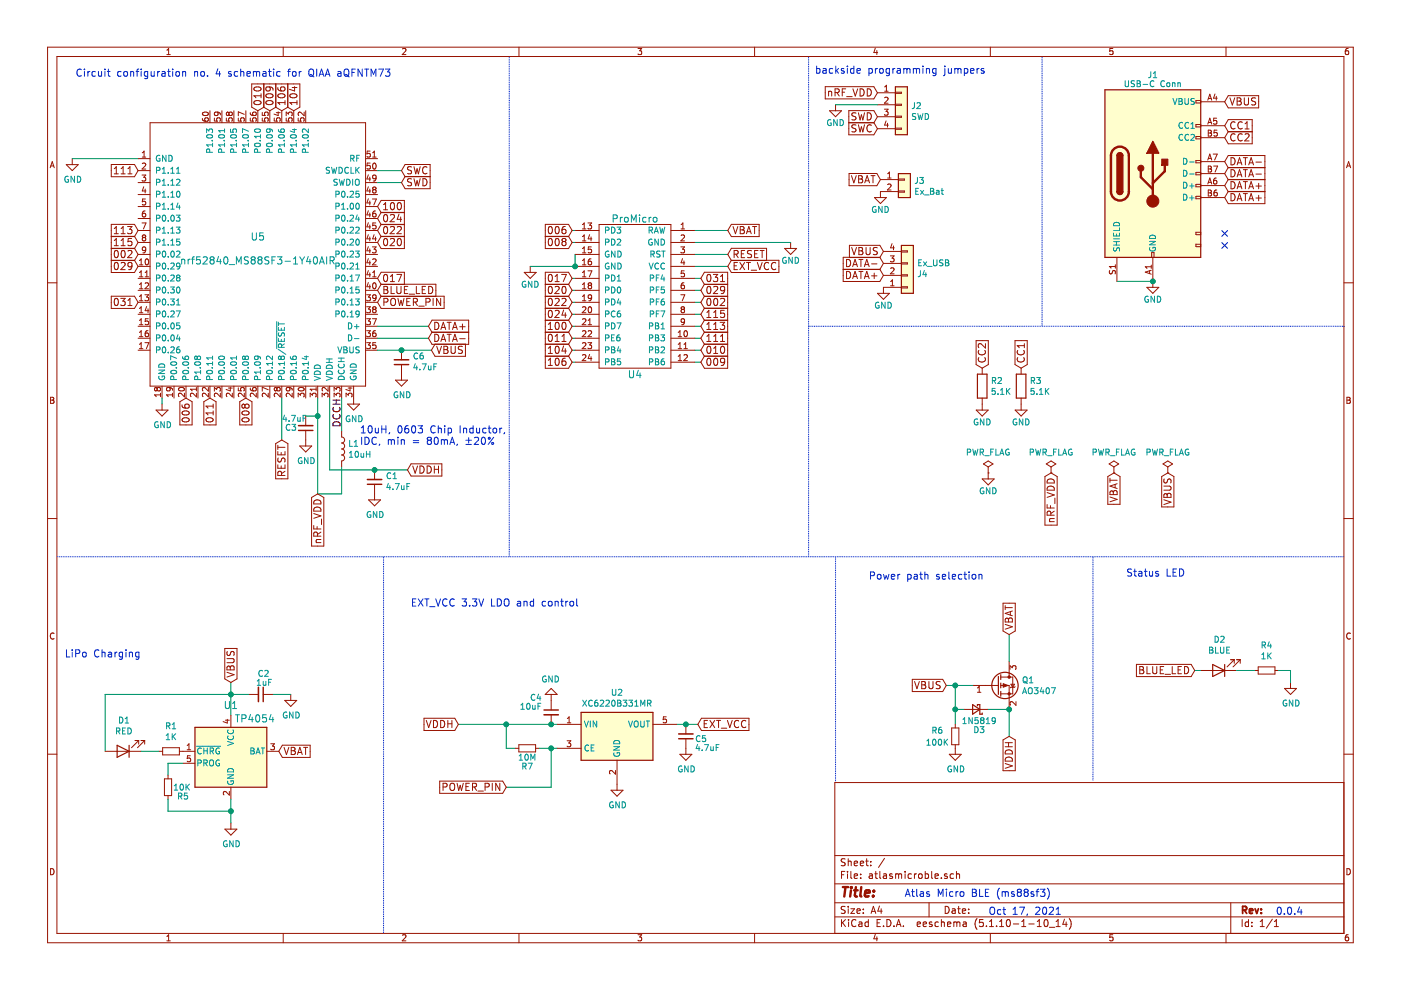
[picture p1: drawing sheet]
<svg xmlns="http://www.w3.org/2000/svg" width="297mm" height="210mm" viewBox="0 0 297 210" stroke-linecap="round" stroke-linejoin="round" font-family="sans-serif">
<path d="M.1 0h297v209.9h-297z" fill-rule="evenodd" fill="#fff" stroke="#fff" stroke-width=".21"/>
<g fill="none" stroke="#981200" stroke-width=".21">
<path d="M10.1 10h276.8v189.9h-276.8zM12.1 12h272.8v185.9h-272.8zM35.4 11.6h.7M35.4 10.6l.4-.3v1.3M54 18.6a.83 .83 0 0 1 1.3 .3 .87 .87 0 0 1-1.5-.1zM55.3 19.9v.8M55.9 17.8v4.9l1.3 .8M56 17.8v4.9l-1.3 .8M57 18.4l.3 .3-.1 .4-.2 .2h-.4l-.2-.3v-.4l.2-.2a1.09 1.09 0 0 1 1.2 .3l.1 .4M58.4 17.8v4.9l1.3 .8M58.5 17.8v4.9l-1.3 .8M58.9 18.6l.1 .4a.98 .98 0 0 0 1.4 0l-.1-.5h-.7l-.1 .5 .3 .3"/>
<path d="M60 10v2M61 17.8v4.9l1.3 .8M61 17.8v4.9l-1.3 .8M61.9 18.6h1.1M62.5 18.4v.9l-1.1-.4M85.3 10.4l.5-.1 .3 .3-.8 1h.8M110 10v2M135.3 10.3h.8l-.5 .5 .4 .1v.5l-.2 .2-.5-.2M160 10v2M175 18.4h10.3l.7 1.3-.7 1.3h-10.3zM175.7 19.5l.2-.2 .4 .1v1M175.7 19.3v1.1"/>
<path d="M177 19.6l.8-.1 .1-.2v-.3l-.9-.2v1.6M177.4 19.6l.5 .8M178.6 19.5h.5M179.3 18.8h-.7v1.6M180.8 18.8l.5 1.6 .5-1.6M182.4 18.8a.77 .77 0 0 1 .8 .8 .77 .77 0 0 1-.8 .8zM183.9 18.8a.77 .77 0 0 1 .9 .8 .77 .77 0 0 1-.9 .8zM185.6 10.2l-.3 .9h.8M185.9 10.7v.9M186 19.7h3.8M187.6 18.4l.3-.3v1.2M187.6 19.3h.7"/>
<path d="M189.8 19.5h1.3v.3h-1.3zM210 10v2M235.9 10.3h-.6v.6l.6-.1v.6l-.1 .2-.5-.2M257.6 19.9l-.3 .9h.8M259.9 10v2M285.9 10.3h-.4l-.2 .3-.1 .7 .3 .3 .4-.2v-.6h-.4l-.3 .2M10.6 35.6l.5-1.3 .4 1.3M10.7 35.2h.7M14 34.9h2.6l-1.3 1.3zM15.3 33.6v1.3M23.6 34.9h4.9l.8 1.3-.8 1.3h-4.9zM24.2 35.8l.5-.5v1.6"/>
<path d="M24.2 36.9h.9M25.7 35.8l.4-.5v1.6M25.7 36.9h.8M27.1 35.8l.5-.5v1.6M27.1 36.9h.9M29.3 33.6h2.5M29.3 36.2h2.5M29.3 38.7h2.5M30.1 37.1h.8l-.4 .5 .3 .1 .1 .5-.3 .2-.5-.1M30.2 34.7l.4-.1 .3 .3-.8 .9h.8M30.2 33.3h.7M30.2 32.4l.3-.4v1.3"/>
<path d="M30.5 39.6l-.3 .9h.8M31.8 26h45.7v55.9h-45.7zM42.9 25.1v.2a.79 .79 0 0 0 1.3 .2l-.1-.5h-.6l-.1 .5 .2 .2M43 23.9a.61 .61 0 0 1 .7-.2 .61 .61 0 0 1 .4 .6 .76 .76 0 0 1-1.2-.2zM44.5 23.5v2.5M45.4 25v.6l.7 .1-.2-.2 .2-.5h.5l.1 .2-.1 .5M46 23.8l.2 .2v.4h-.6l-.2-.4 .3-.2h.7l.3 .2v.4M47 23.5v2.5M48 25v.6l.6 .1-.1-.2 .1-.5h.5l.2 .2-.2 .5M48.5 24l-.2-.2-.3 .2 .1 .4h.3l.1-.2M48.5 24l.3-.2h.2l.3 .2-.1 .4-.2 .1-.4-.1-.1-.2M48.5 24v.2"/>
<path d="M49.6 23.5v2.5M50.5 25v.6l.6 .1-.1-.2 .1-.5h.6l.1 .2-.1 .5M51.8 24.2l-1.3-.5v.8M52.1 23.5v2.5M53.1 23.9l.1 .4 .4 .2 .6-.1 .1-.5-.2-.1-.5 .1-.1 .3 .3 .3M53.1 25v.6l.6 .1-.2-.2 .2-.5h.5l.1 .2-.1 .5M53.9 21.5a.91 .91 0 0 1 1.4 .3 .87 .87 0 0 1-1.5-.1zM54.7 23.5v2.5M54.7 23.5l-1.3-.8v-4.9h10.2v4.9l-1.3 .8M55.3 20.3h-1.5l.5 .4M55.6 23.8v.6l.6 .1-.1-.5 .2-.2h.3l.3 .2-.2 .5M55.6 25v.6l.6 .1-.1-.2 .1-.5h.5l.2 .2-.2 .5"/>
<path d="M56.4 21.5a.91 .91 0 0 1 1.5 .3 .87 .87 0 0 1-1.5-.1zM56.5 20a.86 .86 0 0 1 1.4 .4 .87 .87 0 0 1-1.5-.2zM57.2 23.5v2.5M58.1 25v.6l.7 .1-.2-.2 .2-.5h.5l.1 .2-.1 .5M58.6 23.9h.8M59 23.7v.8l-.9-.3M59 20a.86 .86 0 0 1 1.4 .4 .87 .87 0 0 1-1.5-.2zM59.7 23.5v2.5M60.4 21.3v.9M60.4 21.8h-1.5l.4 .4M60.7 25v.6l.6 .1-.1-.2 .1-.5h.5l.1 .2-.1 .5M60.7 24.5v-.7l.5 .4 .1-.4h.4l.2 .2-.1 .5"/>
<path d="M61.6 20a.86 .86 0 0 1 1.4 .4 .87 .87 0 0 1-1.6-.2zM62.3 23.5v2.5M63 21.8h-1.6l.5 .4M63 21.3v.9M63.2 25v.6l.6 .1-.1-.2 .1-.5h.6l.1 .2-.1 .5M64.5 23.8v.7l-.9-.7-.4 .2 .1 .5M64.8 23.5v2.5M77.5 33.6h2.5M77.5 36.2h2.5M77.5 38.7h2.5M78.1 39.6l-.3 .9h.8M78.1 37.1l-.3 .9h.8"/>
<path d="M78.4 37.5v.9M78.5 34.6h-.6l-.1 .6 .2-.1 .5 .1v.5l-.2 .1-.5-.1M78.5 32h-.6l-.1 .6 .2-.1 .5 .1v.6l-.2 .1-.5-.1M79 33.3h.7M79 32.4l.4-.4v1.3M79.1 34.7l.2-.1a.67 .67 0 0 1 .5 .6 .67 .67 0 0 1-.5 .6l-.3-.4zM79.7 37.7l-.2 .2h-.4v-.7l.4-.1 .2 .3v.7l-.2 .2-.4 .1M87.3 38l-.6-.1-.2 .1v.5l.6 .2 .2 .4-.3 .3-.6-.1M87.3 35.4l-.6-.1-.2 .2v.4l.6 .3 .2 .4-.3 .3-.6-.1M87.8 35.3l.3 1.6 .3-1.1 .3 1.1 .4-1.6M87.8 37.9l.3 1.5 .3-1.1 .3 1.1 .4-1.5M89.7 37.9a.77 .77 0 0 1 .8 .7 .77 .77 0 0 1-.8 .8z"/>
<path d="M90.5 35.5a.67 .67 0 0 0-.9 .1 .67 .67 0 0 0 .1 .9l.4 .4 .4-.2M91.2 37.4h-5.3l-.8 1.3 .8 1.3h5.3v-5.1h-5.3l-.8 1.3 .8 1.3h5.3M175.9 23.5h2.5l-1.3 1.3zM177.1 22.2v1.3M179.5 20.5h1.2M180 26h5.3l.7 1.3M180 36.8h5.9l.8 1.3-.8 1.3h-5.9zM180.5 37.2l.5 1.6 .5-1.6M181.5 24l-.6-.1-.2 .1v.5l.6 .3 .2 .3-.3 .3h-.6M181.5 26.5h-.6l-.2 .1v.4l.6 .3 .2 .4-.3 .3-.6-.1M182 26.5l.4 1.5 .2-1.1 .3 1.1 .4-1.5M182 23.9l.4 1.5 .2-1.1 .3 1.1 .4-1.5"/>
<path d="M182 37.2h.6l.2 .3-.2 .5 .2 .1 .1 .4-.3 .3h-.6zM182 38h.6M183.3 38.8l.6-1.6 .5 1.6M183.5 38.3h.7M183.9 23.9a.77 .77 0 0 1 .9 .8 .77 .77 0 0 1-.9 .7zM184.7 37.2h.8M184.7 26.6a.73 .73 0 0 0-1 .5 .73 .73 0 0 0 .8 .9l.2-.2M185.1 37.2v1.6M186 22.2h3.8M186 24.8h3.8M186 27.3h3.8M186 24.8l-.7 1.2h-5.3"/>
<path d="M186 24.8l-.7-1.3h-5.3v5.1h5.3l.7-1.3M186.7 38.1h3.8M187.5 23.2h.8l-.4 .4 .3 .2 .1 .4-.3 .2-.5-.1M187.6 20.7l.4-.1 .3 .4-.8 .9h.8M187.9 25.6l-.3 .9h.7M188.2 26.1v.9M188.2 39.1l.5-.1 .2 .4-.8 .9h.8M188.2 36.8l.4-.3v1.2M188.2 37.7h.7M189.8 22.1h1.3v.2h-1.3zM189.8 24.6h1.3v.3h-1.3zM189.8 27.2h1.3v.2h-1.3z"/>
<path d="M190.5 38h1.2v.2h-1.2zM253.6 21.3h1v.5h-1zM253.6 26.4h1v.5h-1zM253.6 28.9h1v.5h-1zM253.6 34h1v.5h-1zM253.6 36.6h1v.5h-1zM253.6 39.1h1v.5h-1zM254.6 21.6h5.1M254.6 26.7h5.1M254.6 39.3h5.1M254.6 34.3h5.1M254.6 29.2h5.1"/>
<path d="M254.6 36.8h5.1M256.1 21.2l.4-1.2 .4 1.2M256.1 26.3l.4-1.2 .4 1.2M256.1 39l.4-1.3 .4 1.3M256.1 33.9l.4-1.2 .4 1.2M256.2 35.2h.4l.2 .3-.2 .3 .3 .2-.2 .5h-.5zM256.2 27.6h.4l.2 .2-.2 .4 .3 .2-.2 .5h-.5zM256.2 28.2h.4M256.2 35.8h.4M256.2 20.9h.6M256.2 26h.6M256.2 38.7h.6"/>
<path d="M256.2 33.6h.6M257.2 32.7h.9l-.6 1.2M257.3 35.2h.9l-.6 1.3M257.9 20.4v.8M257.9 37.7h-.3l-.3 .4v.7l.2 .2 .5-.1v-.4l-.2-.3h-.3l-.2 .3M258 25.1h-.7v.6l.2-.2 .5 .2v.5l-.2 .1-.5-.1M258 27.6h-.6v.6l.5-.1 .2 .2v.3l-.2 .3-.5-.2M259.7 34.3l.7 1.3h7.8M259.7 34.3l.7-1.3h7.8v10.2h-7.8l-.7-1.3M259.7 36.8l.7 1.3h7.8M259.7 39.3l.7 1.3h7.8M259.7 26.7l.7 1.2h5.1"/>
<path d="M259.7 26.7l.7-1.3h5.1v5.1h-5.1l-.7-1.3M260.4 20.3h6.5v2.6h-6.5l-.7-1.3zM260.8 20.7l.5 1.6 .5-1.6M261 33.4a.77 .77 0 0 1 .9 .8 .77 .77 0 0 1-.9 .8zM261 36a.77 .77 0 0 1 .9 .7 .77 .77 0 0 1-.9 .8zM261 38.5a.77 .77 0 0 1 .9 .8 .77 .77 0 0 1-.9 .7zM261.9 25.9a.73 .73 0 0 0-1 .6 .73 .73 0 0 0 .7 .8l.3-.1M261.9 28.5a.73 .73 0 0 0-1 .5 .73 .73 0 0 0 .7 .9l.3-.2M262.3 35l.5-1.6 .5 1.6M262.3 20.7h.5l.3 .3-.1 .3-.2 .2 .3 .1 .1 .4-.3 .3h-.6zM262.3 37.5l.5-1.5 .5 1.5M262.3 21.5h.5"/>
<path d="M262.4 39.6h.8M262.4 37.1h.8M262.4 34.5h.8M263.4 25.9a.73 .73 0 0 0-1 .6 .73 .73 0 0 0 .7 .8l.3-.1M263.4 28.5a.73 .73 0 0 0-1 .5 .73 .73 0 0 0 .7 .9l.3-.2M263.6 33.4h.9M263.6 36h.9M263.6 38.5h.9M263.8 20.7v1.3l.3 .3 .5-.1 .1-.2v-1.3M264 27.3h.8M264 26.2l.4-.4v1.5M264 28.5l.6-.1 .2 .4-.9 1.1h.9"/>
<path d="M264 33.4v1.6M264 36v1.5M264 38.5v1.5M264.8 35l.5-1.6 .5 1.6M264.8 37.5l.5-1.5 .5 1.5M264.9 39.6h.7M264.9 37.1h.7M264.9 34.5h.7M265.5 27.9h-5.1l-.7 1.3M266.2 20.8l-.6-.1-.2 .2v.4l.7 .3 .1 .4-.3 .3-.6-.1M266.3 34.4h1.1M266.3 36.9h1.1"/>
<path d="M266.3 39.4h1.1M266.9 38.9v1.1M268.2 38.1h-7.8l-.7 1.2M268.2 35.5h-7.8l-.7 1.3M285.5 35.6l.4-1.3 .5 1.3M285.6 35.2h.6M10.1 60h2M23.6 55.2h4.9l.8 1.3M23.6 52.6h4.9l.8 1.3M23.6 50.1h4.9l.8 1.3M24.2 52.1h.9M24.2 48.5l.5-.5v1.6"/>
<path d="M24.2 51l.5-.4v1.5M24.2 49.6h.9M24.4 53.2l.2-.1a.81 .81 0 0 1 .5 .8 .81 .81 0 0 1-.5 .7l-.2-.1-.2-.5zM24.4 55.8l.2-.2a.81 .81 0 0 1 .5 .8 .81 .81 0 0 1-.5 .8l-.2-.2-.2-.4zM25.7 55.8l.6-.2 .2 .5-.9 1.1h.9M25.7 52.1h.8M25.7 48.5l.4-.5v1.6M25.7 51l.4-.4v1.5M25.7 49.6h.8M25.8 53.2l.2-.1a.81 .81 0 0 1 .6 .8 .81 .81 0 0 1-.6 .7l-.2-.1-.1-.5zM27 48h1l-.5 .6 .4 .1v.7l-.2 .2-.7-.2M27.1 53.2l.6-.1 .3 .4-1 1.1h1"/>
<path d="M27.9 50.6h-.7l-.1 .7 .7-.1 .2 .2-.1 .5-.2 .2-.6-.2M28 56.3l-.3 .3-.4-.1-.2-.2 .1-.5 .5-.2 .3 .3v.6l-.2 .5-.5 .2M29.3 56.5h2.5M29.3 51.4l-.8 1.3h-4.9M29.3 59h2.5M29.3 41.3h2.5M29.3 53.9h2.5M29.3 51.4h2.5M29.3 48.9h2.5M29.3 46.3h2.5M29.3 43.8h2.5M29.3 48.9l-.8-1.3h-4.9v10.2h4.9l.8-1.3"/>
<path d="M29.3 53.9l-.8 1.3h-4.9M29.3 48.9l-.8 1.3h-4.9M29.6 56.2h.7M29.6 55.2l.3-.3v1.3M29.6 57.8l.3-.4v1.3M29.6 58.7h.7M30.1 47.3h.9l-.6 1.2M30.4 50.4l-.2-.3 .2-.3h.2l.3 .3-.3 .3M30.4 50.4l-.2 .2v.2l.2 .3 .4-.1 .1-.2v-.2l-.3-.2M30.4 50.4h.2M30.8 40.1v.8M30.8 58.7h.7"/>
<path d="M30.8 57.8l.3-.4v1.3M30.8 44.7h-.3a.79 .79 0 0 0-.1 1.3l.4-.1 .1-.4-.3-.3h-.2l-.2 .3M30.8 42.2h-.6v.6l.4-.1 .3 .2v.3l-.3 .3-.4-.2M30.9 55l.2-.1a.67 .67 0 0 1 .4 .6 .67 .67 0 0 1-.4 .7l-.3-.5zM30.9 52.9l-.3 .2h-.3l-.1-.2v-.4l.4-.2 .3 .3-.2 .9-.4 .1M77.5 56.5h2.5M77.5 59h2.5M77.5 41.3h2.5M77.5 53.9h2.5M77.5 51.4h2.5M77.5 48.9h2.5M77.5 46.3h2.5"/>
<path d="M77.5 43.8h2.5M78.1 59.9l-.3 .9h.8M78.1 57.4l-.3 .9h.8M78.1 54.8l-.3 .9h.8M78.1 52.3l-.3 .9h.8M78.1 49.8l-.3 .8h.8M78.1 47.2l-.3 .9h.8M78.1 44.7l-.3 .9h.8M78.1 42.1l-.3 .9h.8M78.4 40.1v.8M78.4 42.6v.9M78.4 45.2v.8"/>
<path d="M78.4 47.7v.8M78.4 50.2v.9M78.4 52.8v.8M78.4 55.3v.9M78.4 57.9v.8M79 52.3h.7l-.4 .5 .4 .2v.4l-.2 .2-.5-.1M79 42.2h.8l-.5 1.3M79 55l.5-.1 .2 .3-.7 1h.7M79 58.7h.7M79 57.8l.4-.4v1.3M79.3 40.2l-.3 .2 .1 .4 .2 .1h.3l.1-.2v-.3l-.2-.2M79.3 40.2l-.3-.2 .3-.3h.2l.2 .2-.2 .3"/>
<path d="M79.3 40.2h.2M79.3 49.8l-.3 .8h.8M79.6 44.7l-.4 .2-.2 .4 .1 .6h.5l.1-.1-.1-.5-.3-.1-.3 .3M79.6 50.2v.9M79.7 47.3h-.6l-.1 .6 .5-.1 .2 .2v.3l-.2 .2-.5-.1M80 43.8l.8-1.3h4.9v10.2h-4.9l-.8-1.3M80 48.9l.8 1.3h4.9M80 43.8l.8 1.3h4.9M80 46.3l.8 1.3M80.8 47.6h4.9M80.8 57.7h4.9v2.6h-4.9l-.8-1.3zM80.8 47.6l-.8 1.3"/>
<path d="M81.3 44.5h.9M81.3 43.4l.5-.4v1.5M81.5 50.7l.2-.1a.83 .83 0 0 1 .6 .6 .83 .83 0 0 1-.3 .8l-.2 .1a.84 .84 0 0 1-.3-1.4zM81.5 45.6l.2-.1a.83 .83 0 0 1 .6 .6 .83 .83 0 0 1-.3 .8l-.2 .1a.84 .84 0 0 1-.3-1.4zM81.5 48.2l.2-.2a.83 .83 0 0 1 .6 .7 .83 .83 0 0 1-.3 .8l-.2 .1a.84 .84 0 0 1-.3-1.4zM81.5 58.3l.2-.1a.83 .83 0 0 1 .6 .6 .83 .83 0 0 1-.3 .8l-.2 .1a.84 .84 0 0 1-.3-1.4zM82.8 50.7l.5-.1 .3 .1v.3l-.9 1.1h.9M82.8 48.2l.5-.2 .3 .2v.3l-.9 1.1h.9M82.8 45.6l.5-.1 .3 .1v.3l-.9 1.1h.9M82.8 59.7h.8M82.8 58.6l.4-.4v1.5M82.9 43.1l.4-.1a.87 .87 0 0 1-.2 1.5l-.3-.6z"/>
<path d="M84.1 58.2h1.1l-.7 1.5M84.2 48.2l.6-.2 .2 .2 .1 .3-1 1.1h1M84.4 43.1l.2-.1a.81 .81 0 0 1 .5 .7 .81 .81 0 0 1-.5 .8l-.2-.2-.2-.4zM84.4 50.7l.2-.1a.81 .81 0 0 1 .5 .7 .81 .81 0 0 1-.5 .8l-.2-.2-.2-.4zM84.6 45.4l-.4 1.1h1M84.9 46v1M85.7 50.1h-4.9l-.8 1.3M85.7 45h-4.9l-.8 1.3M111.1 57.8h2.6l-1.3 1.2zM112.4 56.5v1.3M115.6 50.1h4.9l.8 1.3-.8 1.3h-4.9v-5.1h4.9l.8 1.3-.8 1.3h-4.9M116.4 58.3l.2-.1a.81 .81 0 0 1 .5 .7 .81 .81 0 0 1-.5 .8l-.2-.1-.2-.5z"/>
<path d="M116.4 50.7l.2-.1a.81 .81 0 0 1 .5 .7 .81 .81 0 0 1-.5 .8l-.2-.2-.2-.4zM116.4 48.2l.2-.2a.81 .81 0 0 1 .5 .8 .81 .81 0 0 1-.5 .8l-.2-.2-.2-.4zM117.7 59.7h.9M117.7 58.6l.4-.4v1.5M117.8 50.7l.3-.1a.81 .81 0 0 1 .5 .7 .81 .81 0 0 1-.5 .8l-.3-.2-.1-.4zM117.8 48.2l.3-.2a.81 .81 0 0 1 .5 .8 .81 .81 0 0 1-.5 .8l-.3-.2-.1-.4zM119.1 58.2h1l-.7 1.5M119.4 51.2l-.3 .3v.3l.3 .3h.3l.3-.3v-.3l-.3-.3M119.4 51.2l-.3-.3 .3-.3h.3l.3 .2-.3 .4M119.4 51.2h.3M119.9 48l-.5 .1a1.04 1.04 0 0 0 0 1.5l.5-.2 .1-.5-.3-.3-.4 .1-.2 .2M121.9 56.5h5.1"/>
<path d="M121.9 59h5.1M121.9 53.9h5.1M121.9 51.4h5.1M121.9 48.9h5.1M123.5 56.2h.7M123.5 58.7h.7M123.5 53.6h.7M123.5 48.5h.7M123.5 51.1h.7M123.5 47.6l.4-.3v1.2M123.5 50.2l.4-.4v1.3M123.5 52.7l.4-.4v1.3"/>
<path d="M123.5 55.2l.4-.3v1.3M123.5 57.8l.4-.4v1.3M124.7 47.3h.7l-.4 .5 .4 .1v.4l-.2 .2-.5-.1M124.7 57.4h.8l-.5 1.3M125 49.8l-.3 .8h.8M125.3 54.9l-.4 .1-.2 .4 .1 .6 .5 .1 .1-.2-.1-.5h-.3l-.3 .2M125.3 50.2v.9M125.4 52.3h-.6l-.1 .7 .5-.2 .2 .3v.3l-.2 .2-.5-.1M127 47.6h15.2v30.5h-15.2zM142.2 56.5h5.1M142.2 59h5.1M142.2 53.9h5.1"/>
<path d="M142.2 51.4h5.1M142.2 48.9h5.1M144.4 52.3h.7l-.4 .5 .4 .2v.4l-.2 .2-.5-.1M144.4 48.5h.7M144.4 49.9l.5-.1 .2 .4-.7 .9h.7M144.4 47.6l.4-.3v1.2M144.7 54.8l-.3 .9h.8M145 60h-.2a.79 .79 0 0 0-.1 1.2h.3l.1-.5-.2-.3h-.2l-.3 .3M145 55.3v.9M145.1 57.4h-.6l-.1 .6 .5-.1 .2 .3v.3l-.2 .2-.5-.1M150 58.3l.2-.1a.83 .83 0 0 1 .6 .6 .83 .83 0 0 1-.3 .8l-.1 .1a.84 .84 0 0 1-.4-1.4zM151.2 58.2h1l-.5 .6 .4 .1v.7l-.2 .1-.7-.1"/>
<path d="M152.8 59.7h.8M152.8 58.6l.4-.4v1.5M155.1 55.2h10v2.6h-10l-.8-1.3zM155.1 47.6h5.9v2.6h-5.9l-.8-1.3zM155.1 52.6h7.4v2.6h-7.4l-.8-1.3zM155.4 48l.5 1.6 .5-1.6M155.6 53.9l.8-.1 .1-.2-.1-.4-.8-.1v1.5M155.6 56.4h.6M156 53.9l.5 .7M156.4 55.6h-.8v1.6h.8M156.9 55.6l1 1.6M156.9 48h.6l.3 .3-.1 .3-.2 .1 .3 .2v.3l-.3 .4h-.6z"/>
<path d="M156.9 48.7h.6M157.2 53.8h.5M157.9 53.1h-.7v1.5h.7M157.9 55.6l-1 1.6M158.3 55.6h.8M158.3 49.6l.5-1.6 .5 1.6M158.4 49.1h.7M158.7 55.6v1.6M159.3 57.3h1.1M159.4 53.2l-.6-.1-.3 .1v.5l.7 .3 .2 .3-.4 .3h-.5M159.6 48h.8M160 48v1.6"/>
<path d="M160 53.8h.5M160.6 55.6l.5 1.6 .5-1.6M160.7 53.1h-.7v1.5h.7M161.2 53.1h.8M161.6 53.1v1.5M163 55.8a.7 .7 0 0 0-1 .6 .7 .7 0 0 0 .9 .7l.1-.1M164.5 55.8a.7 .7 0 0 0-1 .6 .7 .7 0 0 0 .9 .7l.1-.1M166.4 52.7h2.5l-1.3 1.2zM167.6 51.4v1.3M178.8 57.1h7.7l.8 1.3M179.5 55a.77 .77 0 0 1 .9 .8 .77 .77 0 0 1-.9 .7zM179.5 57.5a.77 .77 0 0 1 .9 .8 .77 .77 0 0 1-.9 .8z"/>
<path d="M180.1 52h6.4l.8 1.3-.8 1.3h-6.4zM180.6 52.5l.5 1.5 .5-1.5M180.8 56.5l.5-1.5 .5 1.5M180.8 59.1l.5-1.6 .5 1.6M180.9 56.1h.8M180.9 58.6h.8M182.1 53.2h.5M182.1 55h.9M182.1 57.5h.9M182.1 52.5h.5l.3 .3-.3 .4 .3 .1 .1 .4-.3 .3h-.6zM182.5 55v1.5M182.5 57.5v1.6"/>
<path d="M183.3 56.5l.5-1.5 .5 1.5M183.3 59.1l.5-1.6 .5 1.6M183.4 56.1h.7M183.4 58.6h.7M183.6 52.5v1.2l.3 .3h.3l.3-.3v-1.2M184.8 56h1.1M184.8 58.5h1.1M185.3 57.9v1.2M185.4 41.9h2.5l-1.2 1.3zM186 52.5h-.6l-.2 .1v.5l.7 .2 .1 .4-.3 .3-.6-.1M187.3 58.4h3.8M187.3 55.8h3.8"/>
<path d="M187.3 53.3h3.8M187.3 55.8l-.8-1.2h-7.7v5.1h7.7l.8-1.3M187.3 55.8l-.8 1.3h-7.7M188.8 54.2h.8l-.5 .5 .4 .2 .1 .4-.3 .2-.5-.1M188.8 56.9l.5-.1 .3 .3-.8 1h.8M188.8 59.7l.4-.4v1.3M189.1 51.7l-.3 .8h.8M189.4 52.1v.9M190.5 40.5h1.2v.2h-1.2zM190.5 40.6h-3.8v1.3M191.1 53.2h1.3v.2h-1.3zM191.1 55.7h1.3v.3h-1.3z"/>
<path d="M191.1 58.3h1.3v.2h-1.3zM235.3 57.3l-.1 .5 .3 .3 .3-.1 .2-.6h.3l.1 .7M236.5 56.1v.8M236.5 56.5h-1.3l.4 .4M236.8 54.6v5.1M243.7 57.4v.6M244.1 57.3l-1.3 .4 1.3 .4M244.1 56.2v.7M244.1 56.6h-1.3l.4 .3M244.2 53.6h.5v1h-.5zM244.4 54.6v6.3M253.6 41.6h1v.5h-1z"/>
<path d="M253.6 49.2h1v.6h-1zM253.6 51.8h1v.5h-1zM254.6 41.9h5.1M256.2 40.3h.4l.2 .2-.2 .4 .3 .2-.2 .5h-.5zM256.2 40.9h.4M258 40.3h-.3a.79 .79 0 0 0-.1 1.3l.4-.1 .1-.5-.2-.2h-.3l-.2 .2M261 41a.77 .77 0 0 1 .9 .8 .77 .77 0 0 1-.9 .8zM262.3 40l.5-1.5 .5 1.5M262.3 42.6l.5-1.6 .5 1.6M262.4 42.1h.8M263.6 41h.9M264 41v1.6"/>
<path d="M264.8 40l.5-1.5 .5 1.5M264.8 42.6l.5-1.6 .5 1.6M264.9 42.1h.7M266.3 42h1.1M266.9 41.4v1.2M268.2 40.6h-7.8l-.7 1.3M284.9 60h2M23.6 62.8h4.9l.8 1.3-.8 1.3h-4.9zM24.4 63.4l.2-.1a.81 .81 0 0 1 .5 .7 .81 .81 0 0 1-.5 .8l-.2-.2-.2-.4zM25.6 63.3h.9l-.5 .5 .5 .2v.6l-.2 .2-.7-.2M27.1 64.8h.9M27.1 63.7l.5-.4v1.5"/>
<path d="M29.3 61.6h2.5M29.3 64.1h2.5M29.3 66.6h2.5M29.3 69.2h2.5M29.3 71.7h2.5M29.3 74.3h2.5M29.6 60.3l.3-.3v1.2M29.6 62.9l.3-.4v1.3M29.6 65.4l.3-.4v1.3M29.6 67.9l.3-.3v1.2M29.6 70.5l.3-.4v1.3M29.6 73l.3-.3v1.2"/>
<path d="M29.6 61.2h.7M29.6 63.8h.7M29.6 66.3h.7M29.6 68.8h.7M29.6 71.4h.7M29.6 73.9h.7M30.7 62.5h.8l-.4 .5 .3 .1 .1 .4-.2 .3-.6-.2M30.7 72.7h.9l-.6 1.2M30.8 60.1l.5-.1 .2 .3-.8 .9h.8M31.1 65l-.3 .9h.8M31.4 70.1l-.4 .1-.2 .5v.6h.6l.1-.1-.1-.5-.4-.1-.2 .3M31.4 65.5v.8"/>
<path d="M31.4 67.6h-.6v.6l.5-.1 .2 .2v.3l-.2 .2-.5-.1M77.5 61.6h2.5M77.5 64.1h2.5M77.5 66.6h2.5M77.5 69.2h2.5M77.5 71.7h2.5M77.5 74.3h2.5M77.7 62.5h.8l-.4 .5 .4 .1v.5l-.2 .2-.6-.2M77.7 65h.8l-.4 .5 .4 .1v.6l-.2 .1-.6-.1M77.7 67.6h.8l-.4 .5 .4 .1v.5l-.2 .1-.6-.1M77.7 70.1h.8l-.4 .5 .4 .1v.6l-.2 .1-.6-.1M77.7 72.7h.8l-.4 .4 .4 .2v.5l-.2 .1-.6-.1"/>
<path d="M78.4 60.4v.8M79 67.6h.8l-.5 1.2M79.2 60h.1a.67 .67 0 0 1 .5 .6 .67 .67 0 0 1-.5 .6 .83 .83 0 0 1-.1-1.2zM79.3 65.6l-.3 .2 .1 .4 .2 .1h.3l.1-.2v-.3l-.2-.2M79.3 65.6l-.3-.3 .3-.3h.2l.2 .3-.2 .3M79.3 65.6h.2M79.6 70.1l-.4 .1-.2 .5 .1 .6h.5l.1-.1-.1-.5-.3-.1-.3 .3M79.7 72.7h-.6l-.1 .6 .5-.2 .2 .3v.3l-.2 .2-.5-.1M79.7 63.1l-.2 .2-.4-.1v-.6l.4-.1 .2 .3v.7l-.2 .2-.4 .1M80.8 62.8h13.4v2.6h-13.4l-.8-1.3zM80.8 60.3h11.6v2.6h-11.6l-.8-1.3zM81.4 64h.7l.2-.2-.1-.4-.8-.1v1.5"/>
<path d="M81.4 60.7h.5l.3 .3-.3 .4 .3 .2 .1 .3-.3 .3h-.6zM81.4 61.4h.5M82.9 63.5l.3-.2a.53 .53 0 0 1 .7 .5v.5a.51 .51 0 0 1-.8 .4 1.14 1.14 0 0 1-.2-1.2zM82.9 60.7v1.5h.7M84.1 60.7v1.2l.3 .3h.5l.1-.3v-1.2M84.4 63.3l.3 1.5 .3-1.1 .3 1.1 .4-1.5M85.1 74.3v2M85.1 77.3v3.3M85.7 61.4h.5M86.2 64h.6M86.5 60.7h-.8v1.5h.8M86.8 62.4h1.1"/>
<path d="M87 63.3h-.8v1.5h.8M87.6 64h.8l.1-.2-.1-.4-.8-.1v1.5M88 64l.5 .8M88.3 60.7v1.5h.7M88.8 64.9h1.1M89.5 61.4h.5M90.2 60.7h-.7v1.5h.7M90.3 64h.7l.2-.2-.1-.4-.8-.1v1.5M90.9 60.7a.77 .77 0 0 1 .9 .8 .77 .77 0 0 1-.9 .7zM91.8 63.3v1.5M92.2 68.3a.77 .77 0 0 1 .9 .8 .77 .77 0 0 1-.9 .8zM92.2 70.9a.77 .77 0 0 1 .9 .7 .77 .77 0 0 1-.9 .8z"/>
<path d="M92.2 73h6.5v2.5h-6.5l-.7-1.2zM92.6 73.4l.5 1.5 .5-1.5M93.4 63.3v1.5l-.8-1.5v1.5M93.5 72.4l.5-1.5 .5 1.5M93.5 69.9l.5-1.6 .5 1.6M93.6 72h.8M93.6 69.4h.8M94.1 73.4h.5l.3 .3-.1 .3-.2 .1 .3 .2 .1 .3-.3 .3h-.6zM94.1 74.1h.5M94.8 68.3h.9M94.8 70.9h.9M95.2 68.3v1.6"/>
<path d="M95.2 70.9v1.5M95.6 73.4v1.2l.3 .3h.5l.1-.3v-1.2M95.9 72.4l.5-1.5 .6 1.5M95.9 69.9l.5-1.6 .6 1.6M96.1 72h.7M96.1 69.4h.7M97.5 71.8h1.1M97.5 69.3h1.1M98 73.5l-.5-.1-.3 .1v.5l.7 .3 .1 .3-.3 .3h-.5M98 68.7v1.2M99.4 70.4h-7.8l-.8 1.3 .8 1.3h7.8v-5.1h-7.8l-.8 1.3 .8 1.3h7.8M115.6 60.3h4.9l.8-1.3-.8-1.3h-4.9v20.4h4.9l.8-1.3-.8-1.3h-4.9"/>
<path d="M115.6 62.8h4.9l.8 1.3-.8 1.3h-4.9M115.6 73h4.9l.8 1.3-.8 1.2h-4.9M115.6 70.4h4.9l.8 1.3-.8 1.3h-4.9M115.6 67.9h4.9l.8 1.3-.8 1.3h-4.9M115.6 65.3h4.9l.8 1.3-.8 1.3h-4.9M115.6 60.3h4.9l.8 1.3-.8 1.3h-4.9M116.2 76.4l.5-.4v1.5M116.2 73.8l.5-.4v1.5M116.2 77.5h.9M116.2 74.9h.9M116.2 69.9h.9M116.2 68.8l.5-.5v1.6"/>
<path d="M116.4 60.8l.2-.1a.81 .81 0 0 1 .5 .8 .81 .81 0 0 1-.5 .7l-.2-.1-.2-.4zM116.4 63.4l.2-.1a.81 .81 0 0 1 .5 .7 .81 .81 0 0 1-.5 .8l-.2-.2-.2-.4zM116.4 65.9l.2-.1a.81 .81 0 0 1 .5 .8 .81 .81 0 0 1-.5 .7l-.2-.1-.2-.5zM116.4 71l.2-.1a.81 .81 0 0 1 .5 .7 .81 .81 0 0 1-.5 .8l-.2-.2-.2-.4zM117.7 63.4l.6-.1 .3 .4-1 1.1h1M117.7 72.4h.9M117.7 65.9l.6-.1 .3 .4-1 1.1h1M117.7 60.8l.6-.1 .3 .5-1 1h1M117.7 71.3l.4-.4v1.5M117.8 76.1l.3-.1a.81 .81 0 0 1 .5 .7 .81 .81 0 0 1-.5 .8l-.3-.2-.1-.4zM117.8 73.5l.3-.1a.81 .81 0 0 1 .5 .8 .81 .81 0 0 1-.5 .7l-.3-.1-.1-.4zM117.8 68.5l.3-.2a.81 .81 0 0 1 .5 .8 .81 .81 0 0 1-.5 .8l-.3-.2-.1-.4z"/>
<path d="M119.1 63.4l.6-.1 .3 .4-.9 1.1h.9M119.1 72.4h.9M119.1 71.3l.5-.4v1.5M119.3 68.5l.2-.2a.81 .81 0 0 1 .5 .8 .81 .81 0 0 1-.5 .8l-.4-.6zM119.3 60.8l.2-.1a.81 .81 0 0 1 .5 .8 .81 .81 0 0 1-.5 .7l-.4-.5zM119.5 73.3l-.4 1.1h1M119.5 65.7l-.4 1.1h1M119.9 76h-.5a1.04 1.04 0 0 0 0 1.5l.5-.2 .1-.5-.3-.3-.4 .1-.2 .2M119.9 66.3v1M119.9 73.9v1M121.9 61.6h5.1M121.9 64.1h5.1"/>
<path d="M121.9 66.6h5.1M121.9 69.2h5.1M121.9 71.7h5.1M121.9 74.3h5.1M121.9 76.8h5.1M123.5 62.9l.4-.4v1.3M123.5 61.2h.7M123.5 63.8h.7M123.5 65.2l.5-.2 .2 .4-.8 .9h.8M123.5 67.7l.5-.1 .2 .3-.8 .9h.8M123.5 70.2l.5-.1 .2 .4-.8 .9h.8M123.5 72.8l.5-.1 .2 .3-.8 .9h.8"/>
<path d="M123.5 75.3l.5-.1 .2 .3-.8 1h.8M123.5 60.3l.4-.3v1.2M124.7 72.7h.7l-.4 .4 .4 .2v.4l-.2 .2-.5-.1M124.7 68.8h.7M124.7 70.2l.5-.1 .2 .4-.7 .9h.7M124.7 67.9l.4-.3v1.2M124.8 65.2l.2-.2a.67 .67 0 0 1 .5 .7 .67 .67 0 0 1-.5 .6l-.3-.5zM125 60.5l-.3-.2 .3-.3h.2l.2 .2-.2 .3M125 60.5l-.3 .2 .1 .4 .2 .1h.3l.1-.2v-.3l-.2-.2M125 60.5h.2M125 75.1l-.3 .9h.8M125.3 75.6v.9"/>
<path d="M125.4 63.1l-.2 .2-.4-.1v-.6l.4-.1 .2 .3v.7l-.2 .2-.4 .1M142.2 61.6h5.1M142.2 64.1h5.1M142.2 66.6h5.1M142.2 69.2h5.1M142.2 71.7h5.1M142.2 74.3h5.1M142.2 76.8h5.1M143.8 71.4h.7M143.8 73.9h.7M143.8 70.5l.4-.4v1.3M143.8 73l.4-.3v1.2"/>
<path d="M143.8 75.5l.4-.3v1.3M143.8 76.5h.7M144.4 62.5h.8l-.5 1.3M144.7 65.6l-.3 .2v.3l.3 .2h.3l.1-.2v-.3l-.2-.2M144.7 65.6l-.3-.3 .3-.3h.2l.2 .3-.2 .3M144.7 65.6h.2M145 73l.4-.3v1.2M145 73.9h.7M145 75.3l.5-.1 .2 .3-.7 1h.7M145.1 70.2l.2-.1a.67 .67 0 0 1 .5 .6 .67 .67 0 0 1-.5 .7l-.3-.5zM145.1 68.1l-.2 .3-.4-.1-.1-.2 .1-.4 .4-.1 .2 .2-.1 .9-.5 .1M149.9 72.4h.8"/>
<path d="M149.9 66.2l.4-.4v1.5M149.9 68.8l.4-.5v1.6M149.9 71.3l.4-.4v1.5M149.9 69.9h.8M149.9 67.3h.8M150 73.5l.2-.1a.83 .83 0 0 1 .6 .6 .83 .83 0 0 1-.3 .9h-.1a.84 .84 0 0 1-.4-1.4zM150 76.1l.2-.1a.83 .83 0 0 1 .6 .6 .83 .83 0 0 1-.3 .8l-.1 .1a.84 .84 0 0 1-.4-1.4zM150 63.4l.2-.1a.83 .83 0 0 1 .6 .6 .83 .83 0 0 1-.3 .8l-.1 .1a.84 .84 0 0 1-.4-1.4zM150 60.8l.2-.1a.83 .83 0 0 1 .6 .7 .83 .83 0 0 1-.3 .8h-.1a.84 .84 0 0 1-.4-1.4zM151.3 60.8l.6-.1 .2 .1 .1 .4-1 1h1M151.3 74.9h.9M151.3 66.2l.4-.4v1.5"/>
<path d="M151.3 68.8l.4-.5v1.6M151.3 71.3l.4-.4v1.5M151.3 73.8l.4-.4v1.5M151.3 72.4h.9M151.3 69.9h.9M151.3 67.3h.9M151.5 63.4l.3-.1a.87 .87 0 0 1-.1 1.5l-.4-.6zM151.5 76.1l.3-.1a.87 .87 0 0 1-.1 1.5l-.4-.6zM152.7 68.3h.9l-.5 .6 .5 .1v.7l-.3 .2-.6-.2M152.8 63.4l.5-.1 .3 .1v.3l-.9 1.1h.9M152.8 72.4h.8M152.8 71.3l.4-.4v1.5"/>
<path d="M152.9 73.5l.2-.1a.81 .81 0 0 1 .6 .8 .81 .81 0 0 1-.6 .7l-.2-.1-.1-.4zM153.6 65.8h-.8v.7l.7-.1 .1 .3v.5l-.3 .1-.5-.1M153.6 76.6l-.3 .3-.4-.1-.1-.2 .1-.6h.4l.3 .1a1.02 1.02 0 0 1-.4 1.4h-.3M153.6 61.4l-.3 .3-.4-.1-.1-.2 .1-.6 .4-.1 .3 .1a1.02 1.02 0 0 1-.4 1.4h-.3M154.3 60.3h-4.9l-.8-1.3 .8-1.3h4.9v20.4h-4.9l-.8-1.3 .8-1.3h4.9M154.3 62.8h-4.9l-.8 1.3 .8 1.3h4.9M154.3 73h-4.9l-.8 1.3 .8 1.2h4.9M154.3 70.4h-4.9l-.8 1.3 .8 1.3h4.9M154.3 67.9h-4.9l-.8 1.3 .8 1.3h4.9M154.3 65.3h-4.9l-.8 1.3 .8 1.3h4.9M154.3 60.3h-4.9l-.8 1.3 .8 1.3h4.9M186 62.2h2.6l-1.3 1.3z"/>
<path d="M188.8 60.6h.8M191.1 60.9h-3.8v1.3M191.1 60.8h1.3v.3h-1.3zM207 72.2h2.5v5.1l-1.3 .8-1.2-.8zM207.5 75.8a.73 .73 0 0 0 .6 1 .73 .73 0 0 0 .8-.7l-.1-.3M207.5 74.3a.73 .73 0 0 0 .6 1 .73 .73 0 0 0 .8-.7l-.1-.3M208.2 78.1v1.2M208.9 72.9v.9l-1.1-.9-.4 .2 .1 .6M215.2 72.2h2.6v5.1l-1.3 .8-1.3-.8zM215.8 75.8a.73 .73 0 0 0 .5 1 .73 .73 0 0 0 .9-.7l-.2-.3M215.8 74.3a.73 .73 0 0 0 .5 1 .73 .73 0 0 0 .9-.7l-.2-.3M216.5 78.1v1.2"/>
<path d="M217.2 72.9v.8M217.2 73.3h-1.5l.4 .4M243.2 60.9h2.5l-1.3 1.3zM10.7 84.2h.5l.2 .3-.2 .3 .3 .3-.3 .4h-.5zM10.7 84.8h.5M33.1 86.9h2.5l-1.2 1.3zM33.3 82.4l.2-.3h.3l.2 .3v.4l-.2 .1-.4-.1-.1-.2M33.3 82.4l-.2-.3-.3 .3 .1 .4h.3l.1-.2M33.3 82.4v.2M34 83.4v.7M34 83.7h-1.2l.3 .4M34.4 81.9v2.5"/>
<path d="M34.4 85.7v1.2M35.9 82.1l.2 .3-.1 .4h-.6l-.1-.4 .2-.3 .8 .1 .2 .2 .1 .4M36.6 83.7h-1.3l.3 .4M36.6 83.4v.7M36.9 81.9v2.5M38 82.3a.61 .61 0 0 1 .7-.2 .61 .61 0 0 1 .4 .6 .76 .76 0 0 1-1.3-.2zM38.1 85.2l1.3-.8 1.3 .8v4.9h-2.6zM38.6 85.8l.1 .5a1.04 1.04 0 0 0 1.4 0l-.1-.5-.5-.1-.3 .3v.4l.3 .1M38.7 87.3a.84 .84 0 0 1 1.4 .3 .97 .97 0 0 1-1.5 0zM38.7 88.7a.84 .84 0 0 1 1.4 .4 .86 .86 0 0 1-.8 .4 .86 .86 0 0 1-.7-.5zM39.1 83.4v.8l-.9-.8-.4 .2 .2 .5M39.4 81.9v2.5"/>
<path d="M41.6 83.4v.8l-.9-.8-.3 .2 .1 .5M41.6 82.1v.8M41.6 82.5h-1.2l.3 .4M42 81.9v2.5M43.2 85.2l1.3-.8 1.3 .8v4.9h-2.6zM43.8 88.7a.84 .84 0 0 1 1.4 .4 .86 .86 0 0 1-.8 .4 .86 .86 0 0 1-.7-.5zM44.2 82.1v.8l-.9-.8-.4 .3 .1 .5M44.2 83.4v.8l-.9-.8-.4 .2 .1 .5M44.5 81.9v2.5M45.2 85.7v.8M45.2 87.1v.9M45.2 87.6h-1.5l.4 .4"/>
<path d="M45.2 86.1h-1.5l.4 .4M45.4 82.9v-.8l.5 .5 .2-.4 .4-.1 .2 .3-.1 .5M46.7 83.4v.8l-.9-.8-.4 .2 .2 .5M47 81.9v2.5M48.4 82.3h.9M48.8 82.1v.8l-.9-.3M49.3 83.4v.8l-1-.8-.3 .2 .1 .5M49.6 81.9v2.5M50.5 82.2v.6l.6 .1-.1-.5 .3-.3h.3l.2 .3-.1 .5M50.8 85.2l1.3-.8 1.3 .8v4.9h-2.6zM51.4 87.3a.84 .84 0 0 1 1.4 .3 .97 .97 0 0 1-1.5 0zM51.4 88.7a.84 .84 0 0 1 1.4 .4 .86 .86 0 0 1-.8 .4 .86 .86 0 0 1-.7-.5z"/>
<path d="M51.8 83.4v.8l-.9-.8-.4 .2 .2 .5M51.9 86l-.3-.3-.3 .3v.3l.3 .2 .3-.2M51.9 86l.3-.3h.3l.3 .3-.1 .4-.2 .1h-.3l-.3-.2M51.9 86v.3M52.1 81.9v2.5M53.1 82.3l.1 .4 .4 .2 .6-.1 .1-.5-.2-.2-.5 .2-.1 .3 .3 .3M54.3 83.4v.8l-.9-.8-.3 .2 .1 .5M54.7 81.9v2.5M56.9 83.4v.8l-.9-.8-.4 .2 .1 .5M56.9 82.6l-1.3-.5v.8M57.2 81.9v2.5M58.4 94.1l1.3-.8 1.3 .8v7.4h-2.6z"/>
<path d="M58.7 82.4l-.3-.3-.3 .3 .2 .4h.3l.1-.2M58.7 82.4l.2-.3h.3l.2 .3v.4l-.2 .1-.4-.1-.1-.2M58.7 82.4v.2M58.9 95.7v.7h1.5v-.7M58.9 98.5v.8h1.5v-.8M58.9 94.4v.9M58.9 94.8h1.5M59 97.1l-.1 .6 .1 .2h.5l.3-.6 .3-.2 .3 .3v.6M59.4 83.4v.8l-.9-.8-.4 .2 .2 .5M59.6 95.9v.5M59.6 98.8v.5M59.7 81.9v2.5"/>
<path d="M60.4 99.9l-.7 .5M61.2 82.1l.3 .3-.1 .4h-.6l-.1-.4 .2-.3 .7 .1 .3 .2v.4M61.9 83.4v.8l-.9-.8-.3 .2 .1 .5M62.3 81.9v2.5M63.2 84.2v-.8l.5 .4 .1-.4h.6l.1 .2-.1 .6M63.3 82.3a.61 .61 0 0 1 .8-.2 .61 .61 0 0 1 .3 .6 .76 .76 0 0 1-1.2-.2zM63.5 94.6h2.6l-1.3 1.2zM64.8 81.9v2.5M64.8 88.2v2M64.8 91.3v3.3M65.8 84.2v-.8l.4 .4 .2-.4h.5l.1 .2-.1 .6M67 82.5h-1.2l.3 .4"/>
<path d="M67 82.1v.8M67.4 81.9v2.5M68.3 84.2v-.8l.5 .4 .1-.4h.5l.2 .2-.2 .6M69.6 82.1v.8l-.9-.8-.4 .3 .1 .5M69.9 81.9v2.5M70.8 82.9v-.8l.5 .5 .1-.4 .5-.1 .2 .3-.1 .5M70.8 84.2v-.8l.5 .4 .1-.4h.6l.1 .2-.1 .6M72.4 91.4v1.3a.63 .63 0 0 1 .7 .6 .63 .63 0 0 1-.7 .6 .63 .63 0 0 1 .7 .7 .63 .63 0 0 1-.7 .6 .63 .63 0 0 1 .7 .6 .63 .63 0 0 1-.7 .7 .63 .63 0 0 1 .7 .6 .63 .63 0 0 1-.7 .6v1.3M72.4 81.9v2.5M73.4 84.2v-.8l.5 .4 .1-.4h.5l.1 .2-.1 .6M73.7 85.7h2.5l-1.2 1.2zM73.8 82.3h.8"/>
<path d="M74.2 82.1v.8l-.9-.3M75 81.9v3.8M79.4 99.6v2.1M83.9 80.6h2.5l-1.3 1.3zM87.2 98.3h6.5v2.6h-6.5l-.8-1.3zM87.5 98.8l.5 1.5 .5-1.5M89 98.8a.77 .77 0 0 1 .9 .8 .77 .77 0 0 1-.9 .7zM90.6 98.8a.77 .77 0 0 1 .9 .8 .77 .77 0 0 1-.9 .7zM92.1 98.8v1.5M92.1 99.5h.9M93 98.8v1.5M207 86.9h2.5l-1.3 1.3z"/>
<path d="M208.2 84.4v2.5M208.5 98.4l1-.7 1 .7-1 .6zM209.5 99v2.5M215.2 86.9h2.6l-1.3 1.3zM216.5 84.4v2.5M221.8 98.4l1-.7 1.1 .7-1.1 .6zM222.8 99v1.3M235.2 98.4l1-.7 1 .7-1 .6zM236.2 99v1.3M246.6 98.4l1-.7 1 .7-1 .6zM247.6 99v1.3M285.6 84.2h.4l.3 .3-.3 .3 .3 .3-.2 .4h-.5z"/>
<path d="M285.6 84.8h.4M10.1 109.9h2M59.7 100.8l-.1-.7-.2-.2-.4 .1-.1 .8h1.5M66.1 105.5l1.3-.8 1.3 .8v10.3h-2.6zM66.5 111.4v.8h1.5M66.5 108.9l1.5 .5-1.5 .5M66.6 106.3a.82 .82 0 0 1 .9-.3 .82 .82 0 0 1 .5 .8h-1.5zM66.6 107.8a.82 .82 0 0 1 .9-.2 .82 .82 0 0 1 .5 .8h-1.5zM67 115h1M67.2 111.6v.6M67.3 113.7l-.1-.8h-.6l-.1 .8h1.5M68 114.4l-.9 .1-.1 .3 .2 .2"/>
<path d="M68 112.8l-.7 .5M68.2 110v1.2M78.1 106h2.6l-1.3 1.3zM79.4 102.7v3.3M208.2 101.5h2.6l-1.3 1.3zM209.5 100.3h.1M221.5 101l1.3-.7 1.3 .7v10.3h-2.6zM222 107v.7h1.5M222 104.4l1.5 .5-1.5 .6M222.1 101.8a.82 .82 0 0 1 .9-.2 .82 .82 0 0 1 .5 .8h-1.5zM222.2 103.2a.8 .8 0 0 1 .9-.1 .8 .8 0 0 1 .4 .8h-1.5zM222.5 110.6h1"/>
<path d="M222.7 107.2v.5M222.8 109.2l-.1-.7-.6-.1-.1 .8h1.5M222.8 100.3h.1M223.5 109.9l-.9 .1-.1 .4 .1 .2M223.5 108.4l-.7 .5M223.7 105.6v1.2M234.9 101l1.3-.7 1.3 .7v5.9h-2.6zM235.3 105.4l1.6 .5-1.6 .5M235.3 101.4v.9M235.3 101.8h1.6M235.5 104.2l.3-.1 .2 .3 .3-.4 .4 .1 .2 .2v.6h-1.6zM236 104.4v.5"/>
<path d="M236.2 100.3h.1M236.4 102.7v.7M236.9 102.6l-1.6 .5 1.6 .5M246.3 101l1.3-.7 1.3 .7v6.5h-2.6zM246.8 103.1h1.2l.3 .2-.1 .5-.2 .1h-1.2M246.8 106l1.5 .5-1.5 .5M246.8 101.5v.6l.1 .2h.4l.3-.6 .4-.2 .3 .3-.1 .6M246.9 104.7h.3l.3 .2 .3-.3 .3 .1 .2 .2v.6h-1.5zM247.5 104.9v.6M247.6 100.3h.1M284.9 109.9h2M11.5 134.3a.58 .58 0 0 0-.8 .5 .58 .58 0 0 0 .8 .6"/>
<path d="M47.7 137.5h2.5v6.4l-1.2 .8-1.3-.8zM48.1 139.6h1.2l.3 .3v.5l-.3 .1h-1.2M48.2 138.1l-.1 .6 .3 .3 .3-.1 .4-.7h.4l.1 .2v.6M212.7 127.9h2.6v5.9l-1.3 .7-1.3-.7zM213.1 132.4l1.5 .5-1.5 .5M213.1 128.4v.9M213.1 128.8h1.5M213.2 131.1h.4l.2 .3 .2-.3h.5l.1 .2v.6h-1.5zM213.8 131.4v.5M214.2 129.7v.7M214.6 129.5l-1.5 .6 1.5 .5M260.9 139.9h.8"/>
<path d="M261.7 139.9l-1.5 1.5M261.7 139.9v.7M262.2 139.9h.8M263 139.9l-1.6 1.5M263 139.9v.7M286.3 134.3a.58 .58 0 0 0-.8 .5 .58 .58 0 0 0 .8 .6M10.1 159.9h2M22.3 159.3h7.6M28.6 157h.8M29.4 157l-1.5 1.5M29.4 157v.8M29.9 157h.8"/>
<path d="M30.7 157l-1.5 1.5M30.7 157v.8M33.7 159.3h.8M34.5 158.5h3.5v1.6h-3.5zM38 159.3h3.3M39.7 159h.7M39.7 158.1l.4-.4v1.3M47.8 152.7h.8M48.1 142.5l1.5 .5-1.5 .6M48.2 152.5v.8l-.9-.3M48.2 141.3l.3-.1 .3 .3 .2-.3h.5l.1 .2v.6h-1.5zM48.8 141.5v.5"/>
<path d="M49 151.7v2.5M52.8 147.2h2M55.8 147.2h2M56.6 159.3h2.5M57.4 157.7h.8l-.4 .5 .3 .1 .1 .4-.3 .3-.5-.2M59.9 158h5.9v2.6h-5.9l-.8-1.3zM60.2 158.5l.5 1.5 .5-1.5M60.4 148.5h2.5l-1.3 1.3zM61.6 147.2v1.3M61.7 158.5h.6l.3 .2-.1 .3-.2 .2 .3 .1v.4l-.3 .3h-.6zM61.7 159.2h.6M63.1 160l.5-1.5 .5 1.5"/>
<path d="M63.2 159.5h.7M64.4 158.5h.8M64.8 158.5v1.5M89.9 152.3h6.5l.8 1.3-.8 1.3h-6.5zM90.4 152.7l.5 1.6 .5-1.6M91.9 152.7a.77 .77 0 0 1 .9 .8 .77 .77 0 0 1-.9 .8zM93.4 152.7a.77 .77 0 0 1 .9 .8 .77 .77 0 0 1-.9 .8zM95 153.5h.8M95 152.7v1.6M95.8 152.7v1.6M109.2 158.7h.8M110 157.9h3.6v1.5h-3.6z"/>
<path d="M113.6 158.7h.7M116.9 146l1.2 1.2h-2.5zM116.9 147.2v3.3M116.9 151.6v2M118.1 153.6h5.1M118.1 158.7h5.1M120.2 157.1h.8l-.4 .4 .3 .2 .1 .4-.2 .2-.6-.1M120.3 153.3h.7M120.3 152.3l.4-.3v1.3M138.4 153.6h5.1M141.3 152h-.6l-.1 .6 .5-.1 .2 .2v.3l-.2 .3-.5-.2M144.1 159.9h2.6l-1.3 1.3z"/>
<path d="M145.4 153.6v2M145.4 156.6v3.3M148.7 152.3h10.1v2.6h-10.1l-.7-1.3zM149.3 153.5h.5M150 152.7h-.7v1.6h.7M150.5 152.7l1 1.6M151.5 152.7l-1 1.6M151.9 152.7h.9M152.3 152.7v1.6M152.9 154.4h1.2M154.2 152.7l.5 1.6 .5-1.6M156.6 152.9a.7 .7 0 0 0-.9 .6 .7 .7 0 0 0 .9 .7v-.1"/>
<path d="M158.1 152.9a.7 .7 0 0 0-.9 .6 .7 .7 0 0 0 .9 .7v-.1M193.4 144h6.5l.7 1.3-.7 1.3h-6.5zM193.9 144.5l.5 1.5 .5-1.5M195.4 144.5h.5l.3 .3-.3 .4 .3 .2 .1 .3-.3 .3h-.6zM195.4 145.2h.5M197 144.5v1.2l.2 .3h.3l.3-.3v-1.2M199.3 144.6l-.5-.1-.3 .1v.5l.7 .3 .1 .3-.2 .3-.6-.1M201.3 159.9h2.5l-1.3 1.3zM201.8 154.3h1.5v3.6h-1.5zM202.5 153.6v.7M202.5 157.9v2M204.4 150.4h5.1"/>
<path d="M206.3 145.3h5.4M207.2 146.8h.8M207.2 145.9l.4-.4v1.3M212.2 145.3h1.8v5.1M212.2 143.6h2.5v3.5h-2.5M212.7 156.9l1.3-.8 1.3 .8v6.5h-2.6zM213.1 158.3h1.5M213.1 157.5h1.5M213.2 159.3a.82 .82 0 0 1 .9-.3 .82 .82 0 0 1 .5 .9h-1.5zM213.8 157.5v.8M214 140.3v3.3M214.1 141.9v-.8l.5 .5 .1-.4 .5-.1 .2 .3-.1 .5"/>
<path d="M214.3 145.1h.8l-.4 .6zM215.2 145.6l-1 .2M215.4 148.8v.7l-.9-.7-.4 .2 .2 .5M240.9 140.9h11.6l.8 1.3-.8 1.3h-11.6zM241.7 142h.5M241.7 141.3h.5l.2 .3-.2 .4 .2 .2 .1 .3-.3 .3h-.5zM243.2 141.3v1.5h.7M244.4 141.3v1.2l.3 .3 .5-.1 .1-1.4M246 142h.5M246.7 141.3h-.7v1.5h.7M247 143h1.2M248.5 141.3v1.5h.8"/>
<path d="M249.8 142h.5M250.5 141.3h-.7v1.5h.7M251.1 141.3a.77 .77 0 0 1 .9 .8 .77 .77 0 0 1-.9 .7zM254.6 142.2h7.6M266 142.2h.8M266.8 141.4h3.5v1.5h-3.5zM270.3 142.2h.8M272.3 146h2.6l-1.3 1.2zM273.6 144.7v1.3M284.9 159.9h2M34.9 165.1h1.5v3.6h-1.5zM35.6 164.4v.7"/>
<path d="M35.6 168.7v.7M38.8 161.8h2.5M40.3 160.2h-.5l-.1 .6 .5-.1 .2 .3v.3l-.2 .2-.5-.1M47.7 175.8h2.5l-1.2 1.3zM48.6 167.8v.8l-.9-.8-.3 .3 .1 .4M49 166.9v2.5M49 174.5v1.3M93.2 165.6h13.4l.7 1.3-.7 1.3h-13.4zM93.9 166.9l.8-.1 .1-.2-.1-.4-.8-.1v1.5M95.5 166.3l.2-.2h.5a.99 .99 0 0 1-.2 1.5 .53 .53 0 0 1-.6-.5zM96.9 166.1l.4 1.5 .3-1.1 .2 1.1 .4-1.5M98.8 166.8h.5"/>
<path d="M99.5 166.1h-.7v1.5h.7M100.2 166.9l.7-.1 .1-.2v-.4l-.8-.1v1.5M100.5 166.9l.5 .7M101.3 167.7h1.2M102.8 166.9l.8-.1 .1-.2v-.4l-.9-.1v1.5M104.4 166.1v1.5M106 166.1v1.5l-.9-1.5v1.5M129.6 167.5h2.5l-1.3 1.3zM130.5 163.4v.7l-.9-.7-.4 .2 .1 .5M130.8 161.2v6.3M213.1 161.9l1.5 .5-1.5 .5M213.2 160.8a.82 .82 0 0 1 .9-.2 .82 .82 0 0 1 .5 .8h-1.5z"/>
<path d="M284.9 165.9h-107.9v32M10.7 184.2a.65 .65 0 0 1 .8 .6 .65 .65 0 0 1-.8 .7zM35.4 198.5l.4-.3v1.3M35.4 199.5h.7M60 197.9v2M85.3 198.3l.5-.1 .3 .3-.8 1h.8M110 197.9v2M135.3 198.2h.8l-.5 .5 .4 .1v.6l-.2 .1-.5-.1M160 197.9v2M177 194.4h107.9M177 191.4h107.9M177 187.4h107.9"/>
<path d="M177 181.4h107.9M178.4 185.5h.5M178.4 195v1.5M178.6 195.6l.7 .9M179.1 184.8h-.7v1.5M179.2 192.2h-.6l-.3 .2 .2 .4 .6 .3v.4l-.2 .2-.6-.1M179.2 182.1h-.6l-.3 .2 .2 .4 .6 .3v.4l-.2 .2-.6-.1M179.3 195l-.9 .8M179.7 184.8v.1M179.7 185.3v1M179.8 182.1v1.5M179.8 192.2v.1"/>
<path d="M179.8 192.7v1M179.8 182.7l.2-.1h.4l.1 1M179.9 195v.1M179.9 195.5v1M180.4 192.7h.8l-.8 1h.8M180.4 184.8v1.3l.2 .2M181.1 185.8l.7-.2v-.3h-.5l-.2 .2 .1 .7h.6M181.1 183.1l.7-.2v-.3h-.5l-.2 .2 .1 .7h.6M181.5 195.1a.59 .59 0 0 0-.8 0 .59 .59 0 0 0-.1 .7 .56 .56 0 0 0 .2 .6 .56 .56 0 0 0 .7-.1M181.7 193.2l.7-.2-.1-.2-.4-.1-.2 .2 .1 .7h.5M182.1 195.5h.6l.1 1M182.4 183.1l.7-.2-.1-.3h-.4l-.2 .2 .1 .7h.5"/>
<path d="M182.5 186.1v.2M182.5 185.3v.2M182.8 195.8l-.5 .1-.3 .2 .3 .4 .5-.1M183 193.5v.2M183 192.8v.1M183.5 182.6h.6M183.7 182.1v1.3l.4 .2M184.1 195.5h-.4l-.3 .2 .1 .6 .2 .2 .4-.1M184.1 195v1.5M184.3 185.3h.6l.1 1M184.6 183.4v.2M184.6 182.6v.2"/>
<path d="M184.7 193.7l.5-1.5 .5 1.5M184.8 193.2h.8M185 185.6l-.5 .1-.2 .2 .2 .4 .5-.1M185.5 185.3h.5M185.6 198.1l-.3 .9h.8M185.7 184.8v1.3l.3 .2M185.9 198.6v.9M186 195.7h.5M186.5 192.1l-.4 1.1h1M186.5 184.8v1.3l.2 .2M186.7 195h-.7v1.5h.7M186.8 192.7v1"/>
<path d="M187.3 196.3v.2M187.3 185.3h.6l.1 1M187.5 182l-1.2 1.9M188 185.6l-.5 .1-.2 .2 .2 .4 .5-.1M188 195a.76 .76 0 0 1 .9 .7 .76 .76 0 0 1-.9 .8zM189.2 185.3h-.4l-.2 .2 .1 .2 .5 .1v.4h-.6M189.5 196.3v.2M189.9 185.4l.4-.1 .2 .2M189.9 185.3v1M190 196.5l.5-1.5 .5 1.5M190.2 196h.7M190.5 185.5l.3-.2h.3l.1 1"/>
<path d="M190.5 185.5v.8M191.5 196.3v.2M191.9 184.8v.1M191.9 185.3v1M193.2 185.3h-.4l-.3 .2 .2 .7h.5M193.9 185.3v1M194.3 185.3l-.4 .2M194.5 196l.7-.2-.1-.3h-.4l-.2 .2v.7h.6M194.8 185.4l.2-.1 .5 .1v.7l-.3 .2-.4-.2zM195.7 196l.7-.2v-.3h-.4l-.3 .2 .1 .7h.6M196.2 185.3h.4l.3 .2-.2 .7h-.5M196.2 184.8v1.5"/>
<path d="M197 191.4v3M197.5 184.8v1.3l.2 .2M197.6 195.5h-.4l-.2 .2 .1 .2 .5 .1v.4h-.6M198.2 185.8l.8-.2-.1-.3h-.5l-.2 .2 .1 .7h.6M199 195.5h-.5l-.3 .2 .1 .6 .2 .2 .5-.1M199.6 195.6l.2-.1h.3l.1 1M199.6 186.1v.2M199.6 195v1.5M200.4 192.2a.75 .75 0 0 1 .8 .7 .75 .75 0 0 1-.8 .8zM200.8 185.3h-.3l-.3 .2 .1 .2 .5 .1v.4h-.6M200.9 196l.7-.2-.1-.3h-.4l-.2 .2v.7h.6M201.9 192.8h.6v.9"/>
<path d="M202.2 185.3h-.5l-.3 .2 .1 .6 .2 .2 .5-.1M202.2 195.6l.5-.1 .2 .2M202.2 195.5v1M202.5 193l-.5 .1-.2 .2 .2 .4 .5-.1M202.8 185.4l.2-.1h.4v1M202.8 184.8v1.5M202.9 195.7l.2-.2h.3l.1 1M202.9 195.7v.8M203 192.7h.6M203.2 192.2v1.3l.4 .2M204 193.2l.7-.2v-.2l-.5-.1-.2 .2 .1 .7h.6M204.2 195.5h.6l.1 1"/>
<path d="M204.9 195.8l-.5 .1-.2 .2 .2 .4 .5-.1M205.4 193.5v.2M205.4 192.8v.1M207.2 194.8a1.71 1.71 0 0 0 0 2.2M208.4 195h-.7l-.1 .7 .8-.1 .1 .2-.1 .5-.2 .2-.6-.2M209.1 196.3v.2M209.8 196.5h.8M209.8 195.4l.4-.4v1.5M210 197.9v2M211.3 196.3v.2M211.9 196.5h.9M211.9 195.4l.5-.4v1.5"/>
<path d="M213.5 195.1l.2-.1a.8 .8 0 0 1 .5 .7 .8 .8 0 0 1-.5 .8l-.4-.6zM214.8 195.9h1.2M216.6 196.5h.9M216.6 195.4l.5-.4v1.5M218.1 195.9h1.2M219.9 196.5h.9M219.9 195.4l.5-.4v1.5M221.5 195h.2a.8 .8 0 0 1 .5 .7 .8 .8 0 0 1-.5 .8 1 1 0 0 1-.2-1.5zM222.5 196.6h1.1M223.9 196.5h.9M223.9 195.4l.4-.4v1.5M225.7 194.9l-.4 1.1h1"/>
<path d="M226 195.5v1M226.7 194.8a1.79 1.79 0 0 1 0 2.2M235.9 198.2h-.6v.6l.6-.1v.7l-.1 .1-.5-.1M259.9 197.9v2M260.9 191.4v6.5M263.4 195v1.5M264.7 195.5h-.4l-.3 .2 .1 .7h.6M264.7 195v1.5M265.4 196.3v.2M265.4 195.5v.2M267.2 196.5h.9M267.2 195.4l.4-.4v1.5"/>
<path d="M269.8 194.9l-1.3 1.9M270.2 196.5h.9M270.2 195.4l.4-.4v1.5M285.6 184.2a.65 .65 0 0 1 .7 .6 .65 .65 0 0 1-.7 .7zM285.9 198.2h-.4l-.2 .3-.1 .7 .3 .3 .4-.1v-.7h-.4l-.3 .2"/>
</g>
<path d="M263.5 193l.7-.1 .1-.2-.1-.4-.2-.1h-.5v1.5M263.8 193l.5 .7M264.9 193.2l.7-.2-.1-.2-.4-.1-.2 .2 .1 .7h.5M266.1 192.7l.4 1 .3-1M267.4 193.5v.2M267.4 192.8v.1" fill="none" stroke="#981200" stroke-width=".38"/>
<g fill="none" stroke="#981200" stroke-width=".51">
<path d="M236.1 31.7a1.9 1.9 0 0 1 2.1-.5 1.9 1.9 0 0 1 1.1 1.8v7.6a1.9 1.9 0 0 1-1.9 1.9 1.9 1.9 0 0 1-1.9-1.9v-7.6l.1-.5zM241.9 36.3v1.3l2.5 2.5M244.4 32.5v10.1M247 35v1.3l-2.6 2.5M178.7 188.1h1.1M179.3 188.1l-.3 2M180.4 188.8l-.2 1.3M180.5 188.1v.2M180.5 188.1l.1 .1-.1 .1M181.1 188.8h.7M181.5 188.1l-.3 1.7 .1 .2 .4 .1M182.6 188.1l-.2 1.7 .2 .3"/>
<path d="M183.4 189.4l1-.2-.1-.4h-.5l-.4 .2v1h.8M185.1 189.9v.2M185.3 188.8l.1 .1-.2 .1M185.3 188.8l-.1 .2"/>
</g>
<g fill="none" stroke="#009596" stroke-width=".21">
<path d="M238.6 17.1v1.1l.2 .2h.2l.3-.2v-1.1M240.5 17.2l-.4-.1-.2 .1v.5l.6 .2v.3l-.2 .2-.5-.1M241.1 17.1h.4l.3 .3-.3 .3 .3 .2-.2 .5h-.5zM241.1 17.7h.4M242.4 17.9h.9M244 15.2v.9l-.2 .3-.3 .1M244.5 16.5h.8M244.5 15.6l.4-.4v1.3M244.7 17.2a.56 .56 0 0 0-.8 .5 .56 .56 0 0 0 .8 .6M246.9 17.2a.56 .56 0 0 0-.8 .5 .56 .56 0 0 0 .8 .6M247.5 17.6l.5 .1-.1 .6-.3 .1-.2-.2zM248.6 17.7l.5-.1v.8"/>
<path d="M248.6 17.5v.9M249.7 17.7l.5-.1 .1 .8M249.7 17.5v.9M14.5 37.4a.59 .59 0 0 0-.8 .6 .59 .59 0 0 0 .8 .6v-.5h-.2M15.8 37.4v1.2l-.7-1.2v1.2M16.4 37.4a.64 .64 0 0 1 .7 .6 .64 .64 0 0 1-.7 .6zM33.2 38.7l.7-.1v-.5l-.7-.1v1.3M33.2 36.1l.7-.1v-.4l-.7-.1v1.2M33.9 33a.57 .57 0 0 0-.8 .6 .57 .57 0 0 0 .8 .5v-.4h-.2M34.4 35.8l.4-.3v1.2M34.4 36.7h.7M34.4 38.4l.4-.4v1.3"/>
<path d="M34.4 39.3h.7M35.2 32.9v1.3l-.7-1.3v1.3M35.7 36.6v.1M35.7 39.1v.2M35.8 32.9a.64 .64 0 0 1 .7 .7 .64 .64 0 0 1-.7 .6zM36.2 36.7h.7M36.2 35.8l.4-.3v1.2M36.2 38.4l.4-.4v1.3M36.2 39.3h.7M37.4 38.1l.5-.1 .3 .4-.8 .9h.8M37.4 35.8l.4-.3v1.2M37.4 36.7h.8"/>
<path d="M43.8 28.1v-.8l.5 .5 .1-.4h.5l.2 .2-.2 .5M43.9 28.7a.68 .68 0 0 1 1.2 .3 .73 .73 0 0 1-1.3-.1zM44.5 32.3l-.1-.6-.5-.1-.1 .7h1.3M44.9 29.8h.2M45.1 30.4v.7M45.1 30.7h-1.3l.4 .4M46.5 28.7a.68 .68 0 0 1 1.1 .3 .73 .73 0 0 1-1.3-.1zM47 32.3l-.1-.6-.4-.1-.2 .7h1.3M47.5 29.8h.1M47.6 27.3v.8M47.6 30.4v.7M47.6 30.7h-1.3l.4 .4"/>
<path d="M47.6 27.7h-1.3l.4 .4M48.9 27.4v.6l.6 .1-.1-.2 .1-.5h.5l.1 .2-.1 .5M49 28.7a.68 .68 0 0 1 1.1 .3 .73 .73 0 0 1-1.2-.1zM49.5 32.3v-.6l-.5-.1-.1 .7h1.2M50 29.8h.1M50.1 30.4v.7M50.1 30.7h-1.2l.3 .4M51.5 28.7a.68 .68 0 0 1 1.2 .3 .73 .73 0 0 1-1.3-.1zM52.1 32.3l-.1-.6-.5-.1-.1 .7h1.3M52.6 29.8h.1M52.7 27.8l-1.3-.5v.8M52.7 30.4v.7"/>
<path d="M52.7 30.7h-1.3l.4 .4M54 27.5a.74 .74 0 0 1 1.2 .3 .72 .72 0 0 1-1.2-.2zM54 30.5a.74 .74 0 0 1 1.2 .3 .72 .72 0 0 1-1.2-.1zM54.6 32.3v-.6l-.5-.1-.1 .7h1.2M55.1 29.8h.1M55.2 28.6v.7M55.2 28.9h-1.2l.3 .4M56.6 30.5a.74 .74 0 0 1 1.2 .3 .72 .72 0 0 1-1.3-.1zM56.6 28.7a.68 .68 0 0 1 1.2 .3 .73 .73 0 0 1-1.3-.1zM57.1 27.3l.2 .3-.1 .3-.1 .2-.5-.1-.1-.4 .2-.3 .8 .1 .2 .2 .1 .3M57.2 32.3l-.1-.6-.5-.1-.1 .7h1.3M57.6 29.8h.2"/>
<path d="M59 27.5v.2a.79 .79 0 0 0 1.3 .1l-.1-.4h-.6l-.1 .4 .3 .3M59.2 28.7a.68 .68 0 0 1 1.1 .3 .73 .73 0 0 1-1.3-.1zM59.7 32.3l-.1-.6-.4-.1-.2 .7h1.3M60.2 29.8h.1M60.3 30.4v.7M60.3 30.7h-1.3l.4 .4M61.7 28.7a.68 .68 0 0 1 1.1 .3 .73 .73 0 0 1-1.2-.1zM62 27.5h.8M62.2 32.3v-.6l-.5-.1-.1 .7h1.2M62.4 27.3v.8l-.9-.3M62.7 29.8h.1M62.8 30.4v.7"/>
<path d="M62.8 30.7h-1.2l.3 .4M64.2 28.7a.68 .68 0 0 1 1.2 .3 .73 .73 0 0 1-1.3-.1zM64.8 32.3l-.1-.6-.5-.1-.1 .7h1.3M65.2 29.8h.2M65.4 27.3v.8l-.9-.8-.4 .3 .1 .5M65.4 30.4v.7M65.4 30.7h-1.3l.4 .4M69.9 35.5h-.5l-.2 .1v.3l.6 .3 .1 .3-.3 .2h-.4M70.3 35.5l.3 1.2 .2-.9 .3 .9 .3-1.2M71.5 38.1l-.5-.1-.2 .1v.4l.6 .2 .1 .3-.2 .3-.5-.1M71.9 35.5a.64 .64 0 0 1 .7 .6 .64 .64 0 0 1-.7 .6zM71.9 38l.3 1.3 .3-.9 .2 .9 .3-1.3"/>
<path d="M73.5 38a.64 .64 0 0 1 .7 .6 .64 .64 0 0 1-.7 .7zM73.9 35.6a.56 .56 0 0 0-.8 .1 .56 .56 0 0 0 0 .7l.4 .3 .4-.1M74.4 33.6l.6-.1v-.4l-.6-.2v1.3M74.4 35.5v1.2h.6M74.6 33.6l.5 .6M74.8 38v1.3M75.4 38.2l.2-.2a.44 .44 0 0 1 .6 .4l-.1 .7-.5 .2-.2-.2zM75.4 35.5v1.2M75.6 33.5h.4M75.6 36l.6 .7M76.2 35.5l-.8 .7M76.2 32.9h-.6v1.3"/>
<path d="M176.2 25.4a.59 .59 0 0 0-.8 .6 .59 .59 0 0 0 .8 .6v-.5h-.2M177.5 25.4v1.2l-.7-1.2v1.2M178.1 25.4a.64 .64 0 0 1 .7 .6 .64 .64 0 0 1-.7 .6zM193.9 21.8v.9l-.2 .3h-.3M194.2 24.1h-.5l-.2 .1v.4l.6 .3 .1 .2-.3 .2h-.5M194.4 21.9l.5-.1 .2 .3-.7 .9h.7M194.5 37.6v.9l-.2 .3-.3 .1M194.6 24.1l.3 1.2 .2-.9 .3 .9 .3-1.2M194.7 39.9h-.5v1.3h.5M195 37.6h.8l-.4 .5 .3 .1 .1 .5-.3 .2-.5-.1M196.2 24.1a.64 .64 0 0 1 .7 .6 .64 .64 0 0 1-.7 .6zM197.3 39.9h.4l.3 .3-.3 .3 .3 .3-.1 .4h-.6z"/>
<path d="M199.7 39.9v1.1l.3 .2M248.7 20.9l.4 1.2 .4-1.2M250 20.9h.4l.2 .2-.2 .4 .3 .2-.1 .4h-.6zM250 21.5h.4M250.7 26.1a.56 .56 0 0 0-.7 .5 .56 .56 0 0 0 .7 .5M250.7 28.6a.56 .56 0 0 0-.7 .5 .56 .56 0 0 0 .7 .5M250.9 33.6a.64 .64 0 0 1 .8 .6 .64 .64 0 0 1-.8 .6zM250.9 36.1a.64 .64 0 0 1 .8 .6 .64 .64 0 0 1-.8 .7zM250.9 38.6a.64 .64 0 0 1 .8 .7 .64 .64 0 0 1-.8 .6zM251.2 20.9v1l.3 .2h.3l.2-.2v-1M252 26.1a.56 .56 0 0 0-.8 .5 .56 .56 0 0 0 .8 .5M252 28.6a.56 .56 0 0 0-.8 .5 .56 .56 0 0 0 .8 .5"/>
<path d="M252.2 39.4h1M252.2 34.3h1M252.2 36.9h1M252.5 26.3l.4-.4v1.3M252.5 28.6l.5-.1 .2 .3-.8 1h.8M252.5 27.2h.7M252.7 38.9v1M253.2 20.9h-.5l-.2 .2 .1 .3 .6 .3v.3l-.7 .1M33.2 53.9l.7-.1v-.4l-.7-.2v1.3M33.2 41.2l.7-.1v-.4l-.7-.2v1.3M33.2 43.7l.7-.1v-.4l-.7-.1v1.2M33.2 46.3l.7-.1v-.5l-.7-.1v1.3"/>
<path d="M33.2 48.8l.7-.1v-.4l-.7-.1v1.2M33.2 51.4l.7-.1v-.5l-.7-.1v1.3M33.2 56.4l.7-.1v-.4l-.7-.1v1.2M33.2 59l.7-.1v-.5l-.7-.1v1.3M34.4 52h.7M34.4 40.9l.4-.4v1.3M34.4 43.4l.4-.3v1.2M34.4 48.5l.4-.3v1.2M34.4 51.1l.4-.4v1.3M34.4 41.8h.7M34.4 49.4h.7M34.4 44.3h.7"/>
<path d="M34.5 53.4l.2-.2a.67 .67 0 0 1 .5 .7 .67 .67 0 0 1-.5 .6l-.3-.5zM34.5 55.9l.2-.1a.67 .67 0 0 1 .5 .6 .67 .67 0 0 1-.5 .6l-.3-.4zM34.5 45.7l.2-.1a.67 .67 0 0 1 .5 .7 .67 .67 0 0 1-.5 .6l-.3-.5zM34.5 58.4l.2-.1a.67 .67 0 0 1 .5 .6 .67 .67 0 0 1-.5 .7l-.3-.5zM35.7 56.9v.1M35.7 41.7v.1M35.7 44.2v.1M35.7 46.8v.1M35.7 49.3v.1M35.7 51.8v.2M35.7 54.4v.1M35.7 59.5v.1"/>
<path d="M36.2 52h.7M36.2 55.9l.5-.1 .2 .3-.7 .9h.7M36.2 58.4l.5-.1 .2 .4-.7 .9h.7M36.2 40.9l.4-.4v1.3M36.2 43.4l.4-.3v1.2M36.2 48.5l.4-.3v1.2M36.2 51.1l.4-.4v1.3M36.2 41.8h.7M36.2 49.4h.7M36.2 44.3h.7M36.3 53.4l.2-.2a.67 .67 0 0 1 .5 .7 .67 .67 0 0 1-.5 .6l-.3-.5zM36.3 45.7l.2-.1a.67 .67 0 0 1 .5 .7 .67 .67 0 0 1-.5 .6l-.3-.5z"/>
<path d="M37.4 45.6h.8l-.5 .5 .4 .1 .1 .5-.3 .2-.5-.1M37.4 48.2h.8l-.5 .4 .4 .2 .1 .4-.3 .2-.5-.1M37.4 53.4l.5-.2 .3 .4-.8 .9h.8M37.6 40.7l.1-.2a.67 .67 0 0 1 .5 .7 .67 .67 0 0 1-.5 .6l-.3-.5zM37.7 58.9l-.3-.3 .3-.3h.2l.3 .3-.3 .3M37.7 58.9l-.3 .2 .1 .4 .2 .1 .3-.1 .2-.1v-.3l-.3-.2M37.7 58.9h.2M37.7 43l-.3 .9h.8M38 43.5v.8M38.1 50.7h-.6l-.1 .6 .5-.1 .3 .2v.3l-.3 .3-.5-.2M38.2 56.3l-.3 .3-.3-.1-.1-.6 .4-.1 .3 .2-.2 .9-.4 .1M38.5 55.1l.2-.1h.4l.1 1"/>
<path d="M38.5 55v1M39.9 55v1M40.3 55l-.4 .2M40.6 55h.6M41.2 54.5l-.4 .2v1.3M42.4 54.5h-.7l-.1 .7 .8-.1 .1 .2-.1 .5-.2 .2-.6-.2M43.1 54.6l.6-.1 .3 .4-1 1.1h1M44.8 55.1l-.3 .3v.3l.3 .3 .5-.1 .1-.2v-.3l-.3-.3M44.8 55.1l-.3-.3 .3-.3h.3l.3 .2-.3 .4M44.8 55.1h.3M46.3 54.4l-.3 1.1h.9M46.7 55v1"/>
<path d="M47.6 54.6l.2-.1a.81 .81 0 0 1 .5 .7 .81 .81 0 0 1-.5 .8l-.2-.2-.2-.4zM48.6 56.1h1.2M50.1 56v-1.5l.5 1 .5-1v1.5M52.7 54.5h-.6l-.2 .1v.4l.6 .3 .2 .4-.3 .3-.6-.1M53.5 49.4v1.2l.3 .3h.3l.3-.3v-1.2M53.5 55.1l-.3-.3 .3-.3h.3l.3 .2-.3 .4M53.5 55.1l-.3 .3v.3l.3 .3h.3l.3-.3v-.3l-.3-.3M53.5 55.1h.3M55 55.1l-.3-.3 .3-.3h.3l.3 .2-.3 .4M55 55.1l-.3 .3v.3l.3 .3 .4-.1 .2-.2v-.3l-.3-.3M55 55.1h.3M55.8 49.4h-.7l-.1 .7 .7-.1 .2 .2-.1 .5-.2 .2-.6-.2"/>
<path d="M57 54.5h-.6l-.3 .2 .1 .3 .7 .4v.4l-.2 .2-.6-.1M57.7 55.2h.5M58.4 54.5h-.7v1.5M58.8 54.5h1l-.5 .5 .4 .2v.6l-.2 .2-.7-.2M60.4 55.4h1.2M62.2 54.9l.5-.4v1.5M62.2 56h.9M63.5 54.5l.6 .7M64.1 55.2v.8M64.6 54.5l-.5 .7M65.4 54.4l-.4 1.1h.9M65.7 55v1"/>
<path d="M66.6 54.6l.2-.1a.81 .81 0 0 1 .5 .7 .81 .81 0 0 1-.5 .8l-.4-.6zM67.7 56l.5-1.5 .6 1.5M67.9 55.5h.7M69.3 54.5v1.5M70 55.2h.7l.2-.2-.1-.4-.8-.1v1.5M70.4 55.2l.5 .8M71.2 53.9l.6-.1 .1-.4-.7-.2v1.3M71.2 41.2h.6l.1-.5-.7-.2v1.3M71.2 56.4h.6l.1-.5-.7-.1v1.2M71.2 59l.6-.1 .1-.5-.7-.1v1.3M71.2 46.3l.6-.1 .1-.5-.7-.1v1.3M71.2 48.8h.6l.1-.5-.7-.1v1.2"/>
<path d="M71.2 43.7h.6l.1-.5-.7-.1v1.2M71.2 51.4l.6-.1 .1-.5-.7-.1v1.3M72.4 43.4l.4-.3v1.2M72.4 44.3h.7M72.5 53.4l.2-.2a.67 .67 0 0 1 .5 .7 .67 .67 0 0 1-.5 .6l-.3-.5zM72.5 50.8l.2-.1a.67 .67 0 0 1 .5 .6 .67 .67 0 0 1-.5 .7l-.3-.5zM72.5 55.9l.2-.1a.67 .67 0 0 1 .5 .6 .67 .67 0 0 1-.5 .6l-.3-.4zM72.5 58.4l.2-.1a.67 .67 0 0 1 .5 .6 .67 .67 0 0 1-.5 .7l-.3-.5zM72.5 45.7l.2-.1a.67 .67 0 0 1 .5 .7 .67 .67 0 0 1-.5 .6l-.3-.5zM72.5 40.7l.2-.2a.67 .67 0 0 1 .5 .7 .67 .67 0 0 1-.5 .6l-.3-.5zM72.5 48.3l.2-.1a.67 .67 0 0 1 .5 .6 .67 .67 0 0 1-.5 .6l-.3-.5zM73.7 59.5v.1"/>
<path d="M73.7 41.7v.1M73.7 56.9v.1M73.7 44.2v.1M73.7 46.8v.1M73.7 49.3v.1M73.7 51.8v.2M73.7 54.4v.1M74.2 53.4l.5-.2 .2 .4-.7 .9h.7M74.2 50.8l.5-.1 .2 .4-.7 .9h.7M74.2 55.9l.5-.1 .2 .3-.7 .9h.7M74.2 59.6h.7M74.2 40.7l.5-.2 .2 .4-.7 .9h.7"/>
<path d="M74.2 58.7l.4-.4v1.3M74.2 45.7l.5-.1 .2 .4-.7 .9h.7M74.2 48.3l.5-.1 .2 .3-.7 .9h.7M74.4 43.2l.1-.1a.69 .69 0 0 1 .5 .6 .69 .69 0 0 1-.5 .6 .83 .83 0 0 1-.1-1.1zM75.4 53.2h.8l-.5 .5 .4 .1v.6l-.2 .1-.5-.1M75.4 58.3h.8l-.5 1.3M75.4 57h.8M75.4 48.3l.5-.1 .3 .3-.8 .9h.8M75.4 56.1l.4-.3v1.2M75.6 50.8l.1-.1a.67 .67 0 0 1 .5 .6 .67 .67 0 0 1-.5 .7l-.3-.5zM75.6 43.2l.1-.1a.67 .67 0 0 1 .5 .6 .67 .67 0 0 1-.5 .6l-.3-.4zM75.7 45.6l-.3 .9h.8"/>
<path d="M76 46v.9M76.1 40.5h-.6l-.1 .7 .2-.2 .5 .2v.5l-.2 .1-.5-.1M111.4 59.7a.59 .59 0 0 0-.7 .6 .59 .59 0 0 0 .7 .5l.1-.4h-.3M112.8 59.6v1.3l-.8-1.3v1.3M113.4 59.6a.64 .64 0 0 1 .7 .7 .64 .64 0 0 1-.7 .6zM128.4 59l.7-.1v-.5l-.7-.1v1.3M128.4 51.4l.7-.1v-.5l-.7-.1v1.3M128.4 48.8l.7-.1v-.4l-.7-.1v1.2M129.1 53.3a.57 .57 0 0 0-.8 .6 .57 .57 0 0 0 .8 .5v-.4h-.2M129.1 55.8a.57 .57 0 0 0-.8 .6 .57 .57 0 0 0 .8 .5v-.4h-.2M129.7 50.7a.64 .64 0 0 1 .7 .6 .64 .64 0 0 1-.7 .7zM129.7 48.2a.64 .64 0 0 1 .7 .6 .64 .64 0 0 1-.7 .6z"/>
<path d="M129.7 58.3a.64 .64 0 0 1 .7 .6 .64 .64 0 0 1-.7 .7zM130 46.4l.7-.1 .1-.6-.8-.1v1.5M130.4 53.2v1.3l-.7-1.3v1.3M130.4 55.8v1.2l-.7-1.2v1.2M130.8 48.2h.8l-.4 .4 .3 .2 .1 .4-.2 .2-.6-.1M130.9 50.8l.5-.1 .2 .4-.8 .9h.8M130.9 59.6h.7M130.9 58.7l.3-.4v1.3M131 53.2a.64 .64 0 0 1 .7 .7 .64 .64 0 0 1-.7 .6zM131 55.8a.64 .64 0 0 1 .7 .6 .64 .64 0 0 1-.7 .6zM131.5 46.1v1M132 46.1l-.5 .3"/>
<path d="M132.5 46.2l.2-.1 .4 .1 .1 .6-.1 .2-.4 .1-.2-.2zM133.9 47.1v-1.5l.5 1.1 .5-1.1v1.5M135.6 45.6v.1M135.6 46.1v1M137 46.2l-.5-.1-.2 .3 .1 .6h.6M137.6 48.8l.7-.1v-.4l-.7-.1v1.2M137.6 46.1v1M137.6 55.8l.5 1.2 .4-1.2M137.9 59l.6-.1 .1-.2-.1-.3-.6-.1v1.3M137.9 48.8l.5 .6M138 53.9l.6-.1 .1-.4-.7-.2v1.3M138.1 46.1l-.5 .3"/>
<path d="M138.2 50.8a.59 .59 0 0 0-.7 .5 .59 .59 0 0 0 .7 .6l.1-.5h-.2M138.3 53.9l.4 .6M138.6 46.2l.2-.1 .4 .1 .1 .6-.2 .2-.3 .1-.2-.2zM138.7 49.4l.4-1.2 .5 1.2M138.8 49.1h.7M139.1 58.9h.5M139.6 50.7v1.3l-.8-1.3v1.3M139.6 55.9a.56 .56 0 0 0-.8 .5 .56 .56 0 0 0 .8 .5M139.8 58.3h-.7v1.3M139.9 48.2l.3 1.2 .2-.9 .2 .9 .3-1.2M139.9 53.3l-.4-.1-.3 .3 .1 .3 .6 .2v.4l-.7 .1M140.2 50.7a.64 .64 0 0 1 .7 .6 .64 .64 0 0 1-.7 .7z"/>
<path d="M140.3 53.2h.7M140.5 58.3l-.3 .8h.7M140.6 53.2v1.3M140.8 58.7v.9M140.9 55.9a.56 .56 0 0 0-.8 .5 .56 .56 0 0 0 .8 .5M166.6 54.6a.59 .59 0 0 0-.7 .6 .59 .59 0 0 0 .7 .6l.1-.5h-.2M168 54.6v1.2l-.8-1.2v1.2M168.6 54.6a.64 .64 0 0 1 .7 .6 .64 .64 0 0 1-.7 .6zM185.7 43.8a.59 .59 0 0 0-.7 .6 .59 .59 0 0 0 .7 .6l.1-.5h-.3M187 43.8v1.2l-.7-1.2v1.2M187.6 43.8a.64 .64 0 0 1 .7 .6 .64 .64 0 0 1-.7 .6zM194.2 40.5h.4"/>
<path d="M194.8 55.7h.4M195.1 57.4v.9l-.1 .3-.3 .1M195.2 40.4l.6 .8M195.4 55.1h-.6v1.3h.6M195.8 55.5l.7 .9M195.8 40.4l-.6 .8M196 57.3l-.3 .9h.8M196 41.3h1M196.3 57.8v.9M196.5 55.5l-.7 .9M196.6 56.5h1M197.3 40.5h.4"/>
<path d="M197.9 55.1v1l.3 .3 .3-.1 .2-.2v-1M198.5 40.4h.5l.1 .8M199.1 40.7l-.6 .2v.3h.6M199.5 40.4h.5M199.9 55.2l-.5-.1-.2 .2 .1 .3 .6 .3v.3l-.7 .1M200.5 55.1h.4l.2 .2-.2 .4 .3 .2-.1 .4-.6 .1zM200.5 55.7h.4M236.1 51.2h1.3M236.1 49.4v.6h1.3v-.6M236.1 52h1.3M236.1 50.6h1.3M236.2 52.5l-.1 .5 .1 .2h.4l.2-.6 .3-.1 .3 .3-.1 .4"/>
<path d="M236.3 47.2a.67 .67 0 0 1 .7 0 .67 .67 0 0 1 .4 .7h-1.3zM236.7 49.6v.4M236.7 51.2v.8M237.4 48.3v.6h-1.3M243.7 51.2h1.3l-1.3 .7h1.3M243.8 52.5a.57 .57 0 0 0 .6 .7 .57 .57 0 0 0 .5-.8h-.5v.3M243.9 50a.67 .67 0 0 1 .7-.1 .67 .67 0 0 1 .4 .7h-1.3zM250.9 41.2a.64 .64 0 0 1 .8 .6 .64 .64 0 0 1-.8 .6zM252.2 42h1M252.7 41.5v.9M33.2 61.5l.7-.1v-.4l-.7-.2v1.3M33.2 64l.7-.1v-.4l-.7-.1v1.3"/>
<path d="M33.2 66.6l.7-.1v-.4l-.7-.2v1.3M33.2 69.1l.7-.1v-.4l-.7-.1v1.2M33.2 71.7l.7-.1v-.5l-.7-.1v1.3M33.2 74.2l.7-.1v-.4l-.7-.2v1.3M33.6 78.5h1.3l-1.3 .7h1.3M33.7 79.8a.57 .57 0 0 0 .6 .7 .57 .57 0 0 0 .5-.8h-.4v.3M33.8 77.2a.67 .67 0 0 1 .8 0 .67 .67 0 0 1 .3 .7h-1.3zM34.5 71.1l.2-.1a.67 .67 0 0 1 .5 .6 .67 .67 0 0 1-.5 .7l-.3-.5zM34.5 61l.2-.2a.67 .67 0 0 1 .5 .7 .67 .67 0 0 1-.5 .6l-.3-.5zM34.5 63.5l.2-.1a.67 .67 0 0 1 .5 .6 .67 .67 0 0 1-.5 .7l-.3-.5zM34.5 66.1l.2-.2a.67 .67 0 0 1 .5 .7 .67 .67 0 0 1-.5 .6l-.3-.5zM34.5 68.6l.2-.1a.67 .67 0 0 1 .5 .6 .67 .67 0 0 1-.5 .6l-.3-.4z"/>
<path d="M34.5 73.7l.2-.2a.67 .67 0 0 1 .5 .7 .67 .67 0 0 1-.5 .6l-.3-.5zM35.7 62v.1M35.7 64.5v.2M35.7 67.1v.1M35.7 69.6v.1M35.7 72.1v.2M35.7 74.7v.1M36.2 60.8h.7l-.4 .5 .4 .2v.5l-.2 .1-.5-.1M36.2 63.4h.7l-.4 .5 .4 .1v.5l-.2 .2-.5-.2M36.2 66.1l.5-.2 .2 .4-.7 .9h.7M36.2 73.7l.5-.2 .2 .4-.7 .9h.7M36.3 76.9a.74 .74 0 0 1 1.2 .2 .72 .72 0 0 1-1.3-.1z"/>
<path d="M36.3 78.6a.61 .61 0 0 1 .7-.1 .61 .61 0 0 1 .4 .6 .76 .76 0 0 1-1.2-.3zM36.3 68.6l.2-.1a.67 .67 0 0 1 .5 .6 .67 .67 0 0 1-.5 .6l-.3-.4zM36.3 71.1l.2-.1a.67 .67 0 0 1 .5 .6 .67 .67 0 0 1-.5 .7l-.3-.5zM37.3 78h.2M37.4 65.9h.8l-.5 1.3M37.4 64.7h.8M37.4 63.7l.4-.3v1.3M37.5 76l-1.3-.6v.9M37.6 60.9l.1-.1a.67 .67 0 0 1 .5 .7 .67 .67 0 0 1-.5 .6 .83 .83 0 0 1-.1-1.2zM37.7 71l-.3 .8h.8M38 73.5l-.4 .2-.2 .4 .1 .6 .5 .1 .2-.2-.2-.5-.3-.1-.3 .3M38 71.4v.9"/>
<path d="M38.1 68.5h-.6l-.1 .6 .5-.2 .3 .3v.3l-.3 .2-.5-.1M38.7 75.6l.1 .5 .5 .1h.6v-.6l-.1-.1-.5 .1-.1 .4 .3 .2M38.8 76.9a.74 .74 0 0 1 1.2 .2 .72 .72 0 0 1-1.3-.1zM38.8 78.6a.61 .61 0 0 1 .8-.1 .61 .61 0 0 1 .3 .6 .76 .76 0 0 1-1.2-.3zM39.9 78h.1M41.3 76.9a.74 .74 0 0 1 1.2 .2 .72 .72 0 0 1-1.2-.1zM41.8 75.8l.2-.3h.3l.2 .3v.3l-.2 .1h-.4l-.1-.2M41.8 75.8l-.2-.3-.3 .3 .1 .4h.3l.1-.2M41.8 75.8v.2M42.4 78h.1M42.5 78.9h-1.2l.3 .4M42.5 78.5v.8"/>
<path d="M43.9 78.6a.61 .61 0 0 1 .7-.1 .61 .61 0 0 1 .4 .6 .76 .76 0 0 1-1.2-.3zM44.9 78h.2M45.1 75.5v.7M45.1 76.7v.8M45.1 77.1h-1.3l.4 .4M45.1 75.9h-1.3l.4 .3M46.4 76.9a.74 .74 0 0 1 1.2 .2 .72 .72 0 0 1-1.3-.1zM46.5 75.6a.61 .61 0 0 1 .7-.2 .61 .61 0 0 1 .4 .7 .76 .76 0 0 1-1.3-.3zM46.5 78.6a.61 .61 0 0 1 .7-.1 .61 .61 0 0 1 .4 .6 .76 .76 0 0 1-1.3-.3zM47.5 78h.1M49 76.9a.74 .74 0 0 1 1.1 .2 .72 .72 0 0 1-1.2-.1zM49 78.6a.61 .61 0 0 1 .7-.1 .61 .61 0 0 1 .4 .6 .76 .76 0 0 1-1.2-.3z"/>
<path d="M50 78h.1M50.1 75.9h-1.2l.3 .3M50.1 75.5v.7M51.5 76.9a.74 .74 0 0 1 1.2 .2 .72 .72 0 0 1-1.3-.1zM51.5 78.6a.61 .61 0 0 1 .7-.1 .61 .61 0 0 1 .4 .6 .76 .76 0 0 1-1.2-.3zM52 75.8l-.3-.3-.3 .3 .1 .4h.3l.2-.2M52 75.8l.2-.3h.3l.2 .3-.1 .3-.1 .1h-.4l-.1-.2M52 75.8v.2M52.6 78h.1M54 76.9a.74 .74 0 0 1 1.2 .2 .72 .72 0 0 1-1.2-.1zM54.5 75.5l.2 .3v.3l-.6 .1-.1-.4 .2-.3 .7 .1 .3 .2v.3M55.1 78h.1"/>
<path d="M55.2 78.9h-1.2l.3 .4M55.2 78.5v.8M56.6 78.6a.61 .61 0 0 1 .7-.1 .61 .61 0 0 1 .4 .6 .76 .76 0 0 1-1.2-.3zM57.6 78h.2M57.8 75.5v.8l-1-.8-.3 .3 .1 .4M57.8 77.1h-1.3l.3 .4M57.8 76.7v.8M58.7 68.2v5.7M59 74l1.6 1.1M59 68.3v.7M59 69.4v.6h1.3v-.6M59 71.8v.6h1.3v-.6"/>
<path d="M59 68.7h1.3M59.1 70.5l-.1 .5 .2 .2h.4l.2-.5 .3-.2 .2 .3-.1 .5M59.2 78.6a.61 .61 0 0 1 .7-.1 .61 .61 0 0 1 .3 .6 .76 .76 0 0 1-1.2-.3zM59.6 75.8l-.3-.3-.3 .3 .2 .4h.3l.1-.2M59.6 75.8l.2-.3h.3l.2 .3-.1 .3-.1 .1h-.4l-.1-.2M59.6 75.8v.2M59.6 69.6v.4M59.6 71.9v.5M59.7 73.6l-.1-.6h-.4l-.2 .6h1.3M60.2 78h.1M60.3 77.1h-1.3l.4 .4M60.3 76.7v.8"/>
<path d="M60.3 72.9l-.6 .4M61.6 75.6l.1 .5 .4 .1h.6l.1-.6-.2-.1-.5 .1v.4l.2 .2M61.7 78.6a.61 .61 0 0 1 .7-.1 .61 .61 0 0 1 .4 .6 .76 .76 0 0 1-1.2-.3zM62.7 78h.1M62.8 77.1h-1.2l.3 .4M62.8 76.7v.8M64.2 78.6a.61 .61 0 0 1 .7-.1 .61 .61 0 0 1 .4 .6 .76 .76 0 0 1-1.2-.3zM64.5 75.6h.9M64.9 75.4v.8l-.8-.3M65.2 78h.2M65.4 77.1h-1.3l.4 .4M65.4 76.7v.8"/>
<path d="M66.6 79.8l1.3 .4-1.3 .5M66.8 78.8a.67 .67 0 0 1 .8-.1 .67 .67 0 0 1 .3 .7h-1.3zM66.8 77.5a.67 .67 0 0 1 .8-.1 .67 .67 0 0 1 .3 .7h-1.3zM69.2 76.1h1.3M69.2 79.8l1.3 .4-1.3 .5M69.2 76.8h1.3M69.4 77.5a.67 .67 0 0 1 .7-.1 .67 .67 0 0 1 .4 .7h-1.3zM69.4 78.8a.67 .67 0 0 1 .7-.1 .67 .67 0 0 1 .4 .7h-1.3zM69.8 76.1v.7M71.2 61.5h.6l.1-.5-.7-.2v1.3M71.2 64h.6l.1-.5-.7-.1v1.3M71.2 66.6l.6-.1 .1-.4-.7-.2v1.3"/>
<path d="M71.6 73.5l.5 1.3 .4-1.3M71.7 75.9h1.3M71.7 76.7h1.3M71.8 77.2a.56 .56 0 0 0 .6 .8 .56 .56 0 0 0 .5-.8M71.8 78.5a.56 .56 0 0 0 .6 .8 .56 .56 0 0 0 .5-.8M71.9 79.9a.66 .66 0 0 1 .8-.1 .66 .66 0 0 1 .3 .7h-1.3zM72.3 75.9v.8M72.5 61l.2-.2a.67 .67 0 0 1 .5 .7 .67 .67 0 0 1-.5 .6l-.3-.5zM72.5 63.5l.2-.1a.67 .67 0 0 1 .5 .6 .67 .67 0 0 1-.5 .7l-.3-.5zM72.5 66.1l.2-.2a.67 .67 0 0 1 .5 .7 .67 .67 0 0 1-.5 .6l-.3-.5zM72.9 73.5h.4l.3 .3-.3 .4 .3 .2-.1 .4h-.6zM72.9 74.2h.4"/>
<path d="M73.7 67.1v.1M73.7 64.5v.2M73.7 62v.1M73.9 68.5a.64 .64 0 0 1 .7 .6 .64 .64 0 0 1-.7 .6zM73.9 71a.64 .64 0 0 1 .7 .6 .64 .64 0 0 1-.7 .7zM74.2 73.5v1.1l.2 .2h.4l.1-.2v-1.1M74.2 62.1h.7M74.2 64.7h.7M74.2 67.2h.7M74.2 61.2l.4-.4v1.3M74.2 63.7l.4-.3v1.3M74.2 66.3l.4-.4v1.3"/>
<path d="M74.3 78.5h1.2l-1.2 .7h1.2M74.3 79.8a.57 .57 0 0 0 .6 .7 .57 .57 0 0 0 .5-.8h-.4v.3M74.4 77.2a.67 .67 0 0 1 .8 0 .67 .67 0 0 1 .3 .7h-1.2zM75.2 71.8h.9M75.2 69.3h.9M75.4 63.4h.8l-.5 .5 .4 .1v.5l-.2 .2-.5-.2M75.6 68.8v.9M76.1 60.8h-.6l-.1 .7 .2-.2 .5 .2v.5l-.2 .1-.5-.1M76.2 66.5l-.3 .2h-.3l-.2-.2 .1-.4 .4-.2 .3 .3-.1 .7-.2 .2-.3 .1M76.2 73.6l-.5-.1-.3 .3 .2 .3 .5 .2v.4l-.7 .1M88 77.1l-.3 .9h.8M88.4 77.6v.8"/>
<path d="M88.6 75a.56 .56 0 0 0-.8 .5 .56 .56 0 0 0 .8 .5M89 78.3v.1M89.5 77.1h.9l-.6 1.3M89.6 74.8h-.2a.79 .79 0 0 0-.1 1.3h.3l.2-.5-.3-.3h-.2l-.3 .3M90.8 77.6l.1 .8 .5-.1M91.4 77.6v.8M92 77.8h.4M92.6 77.1h-.6v1.3M128.4 61.5l.7-.1v-.4l-.7-.2v1.3M128.4 64l.7-.1v-.4l-.7-.1v1.3M128.4 66.6l.7-.1v-.4l-.7-.2v1.3M128.4 69.1l.7-.1v-.4l-.7-.1v1.2"/>
<path d="M128.4 71.7l.7-.1v-.5l-.7-.1v1.3M128.4 74.2l.7-.1v-.4l-.7-.2v1.3M128.4 76.7l.7-.1v-.4l-.7-.1v1.3M129.7 60.8a.64 .64 0 0 1 .7 .7 .64 .64 0 0 1-.7 .6zM129.7 63.4a.64 .64 0 0 1 .7 .6 .64 .64 0 0 1-.7 .7zM129.7 68.5a.64 .64 0 0 1 .7 .6 .64 .64 0 0 1-.7 .6zM129.7 73.5h.4l.2 .3-.2 .4 .3 .2-.1 .4h-.6zM129.7 76.1h.4l.2 .2-.2 .4 .3 .2-.1 .4-.6 .1zM129.7 76.7h.4M129.7 74.2h.4M129.7 71.6h.4M130.3 71h-.6v1.3h.6"/>
<path d="M130.4 66.1a.56 .56 0 0 0-.8 .5 .56 .56 0 0 0 .8 .5M130.8 68.5h.9l-.6 1.2M131 61l.2-.2a.67 .67 0 0 1 .4 .7 .67 .67 0 0 1-.4 .6l-.3-.5zM131.2 63.3l-.3 .9h.8M131.2 73.5l-.3 .9h.8M131.4 71h-.3a.79 .79 0 0 0-.1 1.3l.4-.1 .1-.5-.3-.2h-.2l-.3 .2M131.5 65.9l-.5 .2-.1 .4v.6h.6l.1-.1-.1-.5-.4-.1-.2 .3M131.5 63.8v.9M131.5 74v.8M131.5 76.1h-.6v.6l.5-.1 .2 .2v.3l-.2 .3-.5-.2M133.5 78.6v1.2l.2 .3h.3l.3-.3v-1.2M135.3 78.5l-.3 1.1h.9"/>
<path d="M135.7 79.1v1M137.7 69.1h.6l.1-.5-.7-.1v1.2M137.7 71.7l.6-.1 .1-.5-.7-.1v1.3M137.7 74.2h.6l.1-.5-.7-.2v1.3M137.7 76.7h.6l.1-.5-.7-.1v1.3M137.9 61.5h.6l.1-.2-.1-.3-.6-.2v1.3M137.9 64h.6l.1-.2-.1-.3-.6-.1v1.3M137.9 66.6l.6-.1 .1-.1-.1-.3-.6-.2v1.3M139 68.5l.6 .1v.3l-.2 .2 .3 .2-.1 .4h-.6zM139 71l.6 .1v.4l-.2 .1 .3 .2-.1 .4-.6 .1zM139 73.5l.6 .2v.3l-.2 .2 .3 .2-.1 .4h-.6zM139 76.7h.4"/>
<path d="M139 74.2h.4M139 76.1l.6 .1v.4l-.2 .1 .3 .2-.1 .4-.6 .1zM139 71.6h.4M139 69.1h.4M139.1 61.5h.5M139.1 64h.5M139.1 66.5h.5M139.8 60.8h-.7v1.3M139.8 63.4h-.7v1.3M139.8 65.9h-.7v1.3M140.1 65.9h.8l-.5 1.3M140.1 71h.8l-.4 .5 .3 .1v.5l-.2 .2-.5-.2"/>
<path d="M140.2 69.7h.7M140.2 73.7l.4-.2 .3 .4-.8 .9h.8M140.2 68.8l.3-.3v1.2M140.8 63.4h-.3a.79 .79 0 0 0-.1 1.3l.4-.2v-.5l-.4-.1-.2 .2M140.8 76.1h-.3a.79 .79 0 0 0-.1 1.3l.4-.2v-.5l-.4-.1-.2 .2M140.8 60.8h-.6v.7l.2-.2 .4 .2v.5l-.2 .1-.4-.1M186.3 64.1a.59 .59 0 0 0-.7 .6 .59 .59 0 0 0 .7 .6l.1-.5h-.3M187.7 64.1v1.2l-.8-1.2v1.2M188.3 64.1a.64 .64 0 0 1 .7 .6 .64 .64 0 0 1-.7 .6zM243.4 62.9a.59 .59 0 0 0-.7 .6 .59 .59 0 0 0 .7 .5l.1-.5h-.2M244.8 62.8v1.3l-.8-1.3v1.3M245.4 62.8a.64 .64 0 0 1 .7 .6 .64 .64 0 0 1-.7 .7z"/>
<path d="M33.5 89.5a.59 .59 0 0 0-.7 .6 .59 .59 0 0 0 .7 .5l.1-.5h-.3M34.8 89.4v1.3l-.7-1.3v1.3M35.4 89.4a.64 .64 0 0 1 .8 .6 .64 .64 0 0 1-.8 .7zM36.8 80.5l-.1-.7h-.4l-.1 .7h1.3M39.4 80.5l-.1-.7h-.5l-.1 .7h1.3M41.9 80.5l-.1-.7h-.4l-.1 .7h1.2M44.5 80.5l-.1-.7h-.5l-.1 .7h1.3M47 80.5l-.1-.7h-.4l-.2 .7h1.3M49.5 80.5l-.1-.7h-.4l-.1 .7h1.2M52.1 80.5l-.1-.7h-.5l-.1 .7h1.3M54.6 80.5l-.1-.7h-.4l-.1 .7h1.2M57.2 80.5l-.1-.7h-.5l-.1 .7h1.3"/>
<path d="M59.7 80.5l-.1-.7h-.4l-.2 .7h1.3M60.3 88l-.3 .9h.8M60.6 88.5v.8M61.3 89.2v.1M61.5 90.1a.56 .56 0 0 0-.8 .5 .56 .56 0 0 0 .8 .5M61.8 88.1h.8l-.5 1.2M61.9 90h.8l-.4 .4 .3 .2 .1 .4-.3 .2-.5-.1M62.2 80.5l-.1-.7h-.4l-.1 .7h1.2M63.1 88.5l.1 .8 .5-.1M63.7 88.5v.8M64 97.1a.59 .59 0 0 0-.8 .6 .59 .59 0 0 0 .8 .5v-.4h-.2M64.3 88.7h.4"/>
<path d="M64.8 80.5l-.1-.7h-.5l-.1 .7h1.3M64.9 88.1h-.6v1.2M65.3 97v1.3l-.7-1.3v1.3M65.9 97a.64 .64 0 0 1 .7 .7 .64 .64 0 0 1-.7 .6zM74.1 96.9h.7M74.1 96l.3-.3v1.2M74.1 88.2a.59 .59 0 0 0-.7 .6 .59 .59 0 0 0 .7 .6l.1-.5h-.3M74.1 93.4v1.2h.6M75.1 94.6h.7M75.1 93.7l.4-.3v1.2M75.4 95.8l.2-.1a.67 .67 0 0 1 .4 .6 .67 .67 0 0 1-.4 .6l-.3-.4zM75.5 88.1v1.3l-.8-1.3v1.3"/>
<path d="M76.1 88.1a.64 .64 0 0 1 .7 .7 .64 .64 0 0 1-.7 .6zM76.5 96.1l.1 .8 .5-.1M77.1 96.1v.8M77.7 95.7v1.2M77.7 96.3h.7M78.4 95.7v1.2M84.3 83.1a.59 .59 0 0 0-.8 .6 .59 .59 0 0 0 .8 .6v-.5h-.2M85.6 83.1v1.2l-.7-1.2v1.2M86.2 83.1a.64 .64 0 0 1 .7 .6 .64 .64 0 0 1-.7 .6zM205.1 95.9l.6-.1 .1-.5-.7-.1v1.3M206.2 95.2l.3 1.3 .3-.9 .2 .9 .3-1.3M207.3 88.9a.59 .59 0 0 0-.8 .6 .59 .59 0 0 0 .8 .5v-.4h-.2"/>
<path d="M207.8 95.9l.6-.1 .1-.5-.7-.1v1.3M208.1 95.9l.4 .6M208.6 88.8v1.3l-.7-1.3v1.3M208.8 96.6h.9M209.2 88.8a.64 .64 0 0 1 .7 .7 .64 .64 0 0 1-.7 .6zM210 95.8h.5M210.4 80.7l.7-.1v-.4l-.7-.2v1.3M210.7 95.2h-.7v1.3M210.7 80.7l.4 .6M211 82.4h-.6l-.1 .6 .2-.2 .5 .2v.5l-.2 .1-.5-.1M211.1 95.2v1.3h.7M211.6 80.2l.5-.2 .2 .4-.8 .9h.8"/>
<path d="M211.6 83.5v.1M212 96.5l.4-1.3 .4 1.3M212.1 96.1h.6M212.1 83.6h.8M212.1 82.7l.4-.3v1.2M213.4 82.4v1.2M213.6 82.9l.5 .7M213.9 95.3a.59 .59 0 0 0-.7 .6 .59 .59 0 0 0 .7 .5l.1-.4h-.3M214.1 82.4l-.7 .7M215.5 88.9a.59 .59 0 0 0-.7 .6 .59 .59 0 0 0 .7 .5l.1-.4h-.3M216.9 88.8v1.3l-.8-1.3v1.3M217.5 88.8a.64 .64 0 0 1 .7 .7 .64 .64 0 0 1-.7 .6z"/>
<path d="M218.4 95.9l.6-.1 .1-.5-.7-.1v1.3M218.7 80.7l.6-.1v-.4l-.6-.2v1.3M219 80.7l.4 .6M219.2 82.4h-.6v.6l.2-.2 .4 .2v.5l-.1 .1-.5-.1M219.6 95.2l.3 1.3 .2-.9 .3 .9 .3-1.3M219.8 80h.8l-.4 .5 .3 .2 .1 .4-.3 .2-.5-.1M219.8 83.5v.1M220.4 83.6h.7M220.4 82.7l.3-.3v1.2M221.1 95.9l.7-.1v-.5l-.7-.1v1.3M221.4 95.9l.5 .6M221.7 82.4v1.2"/>
<path d="M221.8 82.9l.6 .7M222.1 96.6h1M222.4 82.4l-.7 .7M223.4 95.8h.4M224 95.2h-.6v1.3M224.5 95.2v1.3h.6M225.3 96.5l.4-1.3 .4 1.3M225.4 96.1h.6M227.2 95.3a.59 .59 0 0 0-.7 .6 .59 .59 0 0 0 .7 .5l.1-.4h-.2M231.8 95.9l.6-.1v-.5l-.6-.1v1.3M232.9 95.2l.3 1.3 .2-.9 .3 .9 .3-1.3M234.5 95.9l.6-.1v-.5l-.6-.1v1.3"/>
<path d="M234.8 95.9l.4 .6M235.4 96.6h1M236.7 95.8h.4M237.3 95.2h-.6v1.3M237.8 95.2v1.3h.6M238.6 96.5l.5-1.3 .4 1.3M238.8 96.1h.6M240.6 95.3a.59 .59 0 0 0-.8 .6 .59 .59 0 0 0 .8 .5v-.4h-.2M243.2 95.9l.6-.1v-.5l-.6-.1v1.3M244.3 95.2l.3 1.3 .3-.9 .2 .9 .3-1.3M245.9 95.9l.6-.1 .1-.5-.7-.1v1.3M246.2 95.9l.4 .6"/>
<path d="M246.9 96.6h.9M248.1 95.8h.5M248.7 95.2h-.6v1.3M249.2 95.2v1.3h.6M250.1 96.5l.4-1.3 .4 1.3M250.2 96.1h.6M252 95.3a.59 .59 0 0 0-.7 .6 .59 .59 0 0 0 .7 .5l.1-.4h-.3M78.6 108.5a.59 .59 0 0 0-.8 .6 .59 .59 0 0 0 .8 .6v-.5h-.2M79.9 108.4v1.3l-.7-1.3v1.3M80.5 108.4a.64 .64 0 0 1 .7 .7 .64 .64 0 0 1-.7 .6zM82.3 102.5l-.3 .9h.8M82.6 103v.8"/>
<path d="M82.8 100.3a.56 .56 0 0 0-.8 .6 .56 .56 0 0 0 .8 .5M83.3 103.7v.1M83.3 101.5h.8M83.3 100.6l.4-.4v1.3M83.8 102.5h.8l-.5 1.3M85.1 103l.1 .8 .5-.1M85.7 103v.8M86.3 103.1h.4M86.9 102.5h-.6v1.3M208.5 103.5a.59 .59 0 0 0-.7 .6 .59 .59 0 0 0 .7 .5l.1-.4h-.3M209.9 103.4v1.3l-.8-1.3v1.3M210.5 103.4a.64 .64 0 0 1 .7 .7 .64 .64 0 0 1-.7 .6z"/>
<path d="M256.5 137.2h.4l.2 .3-.2 .3 .3 .2-.1 .4-.6 .1zM256.5 137.8h.4M257.6 134.9a.64 .64 0 0 1 .7 .6 .64 .64 0 0 1-.7 .7zM257.7 137.2v1.3h.6M258.8 137.2v1.1l.2 .2 .4-.1 .1-.1v-1.1M258.8 135l.5-.1 .3 .4-.8 .9h.8M260.1 137.8h.4M260.7 137.2h-.6v1.3h.6M267.5 139.7h.8M267.5 138.8l.4-.4v1.3M267.6 136.8l.7-.1v-.5l-.7-.1v1.3M267.9 136.8l.4 .6"/>
<path d="M268.8 138.4v1.3M269 139l.5 .7M269.1 136.1l-.3 .9h.8M269.4 136.5v.9M269.5 138.4l-.7 .8M24.7 155h.6l.1-.5-.7-.2v1.3M25 155l.4 .6M25.3 152a.64 .64 0 0 1 .8 .7 .64 .64 0 0 1-.8 .6zM26 155h.4M26.5 153.3h.8M26.5 152.4l.4-.4v1.3M26.6 154.3h-.6v1.3h.6"/>
<path d="M27.1 154.3a.64 .64 0 0 1 .8 .7 .64 .64 0 0 1-.8 .6zM35.2 156.8h.8M35.2 155.9l.4-.3v1.2M35.3 153.9l.7-.1v-.4l-.7-.1v1.2M35.6 153.9l.4 .6M36.5 154.5h.7M36.5 153.6l.4-.3v1.2M36.5 155.6v1.2M36.7 156.1l.5 .7M37.2 155.6l-.7 .7M41.7 158.2h5.1M42.7 158.7a.56 .56 0 0 0-.8 .5 .56 .56 0 0 0 .8 .5"/>
<path d="M43.2 158.6v1.3M43.2 159.2h.8M44 158.6v1.3M44.6 159.2h.6v-.5l-.6-.1v1.3M44.9 159.2l.4 .7M46.5 158.7a.57 .57 0 0 0-.8 .5 .57 .57 0 0 0 .8 .5v-.4h-.2M47.8 148.7v1.2l.3 .3h.3l.2-.3v-1.2M48.2 157.2l1.3 .4-1.3 .5M48.4 156a.56 .56 0 0 0 .5 .8 .56 .56 0 0 0 .5-.8M48.4 154.8a.56 .56 0 0 0 .5 .8 .56 .56 0 0 0 .5-.8M49.3 150.2h.9M49.3 149.1l.4-.4v1.5"/>
<path d="M49.9 151.6h.9M50.3 151.6v1.5M51.3 152.3h.7l.2-.2-.1-.4-.8-.1v1.5M53.1 151.5l-.3 1.1h.9M53.2 158.6h.4l.3 .2-.3 .4 .3 .2-.2 .5h-.5zM53.2 159.2h.4M53.5 152.1v1M54.3 159.9l.4-1.3 .4 1.3M54.3 151.7l.3-.1a.81 .81 0 0 1 .5 .7 .81 .81 0 0 1-.5 .8l-.3-.2-.1-.4zM54.4 159.5h.6M54.5 145.3h.8M54.5 144.4l.4-.4v1.3"/>
<path d="M55.4 158.6h.7M55.7 142.3a.56 .56 0 0 0-.8 .5 .56 .56 0 0 0 .8 .5M55.7 158.6v1.3M55.8 144.5l.1 .8 .5-.1M56.1 142.3l.5-.2 .3 .4-.8 .9h.8M56.4 144.5v.8M56.4 151.6h-.7v.7l.7-.1 .1 .2-.1 .5-.2 .2-.5-.2M56.9 144.6h.5M57.5 151.5l-.4 1.1h.9M57.6 144h-.7v1.3M57.8 152.1v1M60.8 151a.59 .59 0 0 0-.7 .6 .59 .59 0 0 0 .7 .6l.1-.5h-.3"/>
<path d="M62.1 151v1.2l-.7-1.2v1.2M62.7 151a.64 .64 0 0 1 .8 .6 .64 .64 0 0 1-.8 .6zM110.4 149.5l.4-.4v1.3M110.4 150.4h.8M111.8 149.2l.2-.1a.67 .67 0 0 1 .4 .7 .67 .67 0 0 1-.4 .6l-.3-.5zM112.9 149.5l.1 .8h.5M113.4 147.3a.56 .56 0 0 0-.8 .5 .56 .56 0 0 0 .8 .6M113.5 149.5v.9M114.1 149.7h.4M114.2 147.2l-.3 .8h.8M114.5 147.6v.9M114.7 149.1h-.6v1.3"/>
<path d="M115.7 143.4a.59 .59 0 0 0-.7 .6 .59 .59 0 0 0 .7 .5l.1-.4h-.2M117.1 143.3v1.3l-.7-1.3v1.3M117.7 143.3a.64 .64 0 0 1 .7 .7 .64 .64 0 0 1-.7 .6zM123.5 148.5l.9 1.2M123.9 152.9l.4 1.2 .5-1.2M124.4 148.5l-.9 1.2M124.8 158.1a.56 .56 0 0 0-.8 .5 .56 .56 0 0 0 .8 .5M125.2 152.9v1.2M125.3 158.6h.5M125.6 148.6a.56 .56 0 0 0-.8 .1 .56 .56 0 0 0 .1 .7l.3 .3 .4-.1M125.9 157.9h-.6v1.3h.6M126.5 152.9v1.2l-.7-1.2v1.2"/>
<path d="M126.7 148.5h-.3l-.3 .3v.7l.2 .2 .4-.1 .1-.4-.2-.3h-.3l-.2 .3M127.3 148.6l.4-.1 .3 .3-.8 .9h.8M128.5 148.6l.5-.1 .2 .3-.8 .9h.8M129.8 148.6l.2-.1a.67 .67 0 0 1 .4 .6 .67 .67 0 0 1-.4 .6l-.3-.5zM129.8 146.1v1.1l.3 .2h.3l.2-.2v-1.1M130.1 158.3h1.3l-1.3 .7h1.3M130.2 159.6a.57 .57 0 0 0 .6 .8 .57 .57 0 0 0 .5-.8h-.5v.2M130.3 157.1a.67 .67 0 0 1 .7-.1 .67 .67 0 0 1 .4 .7h-1.3zM130.9 148.5h.5l.2 .2-.2 .4 .3 .2-.2 .4h-.6zM130.9 149.1h.5M131.1 146.3l.5-.2 .2 .4-.8 .9h.8M132.1 148.5h.8l-.4 .4 .3 .2 .1 .4-.3 .2-.5-.1"/>
<path d="M133.3 152.9l.4 1.2 .4-1.2M133.3 148.5h.8l-.4 .4 .3 .2v.6h-.5l-.2-.1M134.5 153.1l.3-.2h.3a.78 .78 0 0 1-.1 1.2l-.5-.1zM134.6 149.7h.7M134.6 148.8l.4-.3v1.2M135.8 152.9v1l.3 .2h.4l.1-.2v-1M135.8 149.7v-1.2l.5 .9 .4-.9v1.2M137 152.9h.7M137.3 149.1l.7-.1v-.4l-.7-.1v1.2M137.3 152.9v1.2M137.6 149.1l.4 .6M147.9 157.8l-.3 .9h.8"/>
<path d="M148.2 158.3v.8M148.4 156.1a.56 .56 0 0 0-.8 .5 .56 .56 0 0 0 .8 .5M148.9 159v.1M149.4 157.9h.8l-.5 1.2M149.6 156h-.6l-.1 .6 .5-.1 .2 .2v.3l-.2 .2-.5-.1M150.7 158.3v.8l.5-.1M151.2 158.3v.8M151.8 158.5h.5M152.4 157.9h-.6v1.2M196.5 157.1l.4-.4v1.3M196.5 158h.7M197.8 154.9l.6-.1v-.5l-.6-.1v1.3"/>
<path d="M197.8 156.9l.2-.2a.67 .67 0 0 1 .5 .7 .67 .67 0 0 1-.5 .6l-.3-.5zM198.1 154.9l.4 .6M199.1 156.9l.1-.2a.69 .69 0 0 1 .5 .7 .69 .69 0 0 1-.5 .6l-.3-.5zM199.6 154.2h-.2a.79 .79 0 0 0-.2 1.3l.4-.1 .1-.5-.2-.2h-.3l-.2 .2M200.2 156.7v1.3M200.4 157.3l.5 .7M200.9 156.7l-.7 .8M204.2 153.4h.7M204.2 152.5l.3-.3v1.2M206.1 152.2v1.2l-.7-1.2v1.2M206.7 154.1a.64 .64 0 0 1 .7 .6 .64 .64 0 0 1-.7 .6zM207.4 152.2h-.7v.6l.2-.2 .4 .1 .1 .6-.2 .1-.5-.1"/>
<path d="M207.8 154.1h.8l-.4 .4 .3 .2 .1 .4-.3 .2-.5-.1M207.9 152.4l.2-.2h.3l.2 .2M207.9 152.5l.2 .2M207.9 152.4v.1M208.1 152.7l-.2 .2v.3l.2 .2h.4l.1-.2v-.4l-.2-.1M208.1 152.7h.3M208.6 152.4v.1M208.6 152.5l-.2 .2M209.1 153.4h.7M209.1 152.5l.4-.3v1.2M211 152.7l-.2 .2h-.4v-.6l.4-.1 .2 .2v.7l-.2 .3h-.4M216.8 147.1l.4-1.3 .5 1.3"/>
<path d="M216.9 146.7h.6M217 143.7l.2-.2a.44 .44 0 0 1 .6 .4l-.1 .7-.5 .2-.2-.2zM217.2 144.5l.6 .4M218.1 146l.2-.2a.44 .44 0 0 1 .6 .4l-.1 .7-.5 .2-.2-.2zM218.2 143.9l.4-.4v1.3M218.2 144.8h.8M219.3 145.8h.8l-.5 .5 .4 .1v.6l-.2 .1-.5-.1M220.9 145.8l-.3 .9h.7M221.2 146.2v.9M221.9 145.9l.2-.1a.69 .69 0 0 1 .4 .6 .69 .69 0 0 1-.4 .7l-.3-.5zM222.9 145.8h.9l-.6 1.3M272.8 148.5a.59 .59 0 0 0-.8 .6 .59 .59 0 0 0 .8 .5v-.4h-.2"/>
<path d="M274.1 148.4v1.3l-.7-1.3v1.3M274.7 148.4a.64 .64 0 0 1 .7 .7 .64 .64 0 0 1-.7 .6zM36.9 167.5h.8M36.9 166.6l.4-.3v1.2M37.9 168.8l.6-.1v-.4l-.6-.1v1.2M38.2 168.8l.4 .6M38.3 166.4l.2-.1a.67 .67 0 0 1 .4 .6 .67 .67 0 0 1-.4 .6l-.3-.5zM39.4 166.3v1.2M39.6 166.8l.6 .7M39.7 168.2h-.6v.6l.4-.2 .3 .3v.3l-.3 .2-.4-.1M40.2 166.3l-.8 .7M41.9 161.8l.7-.1v-.5l-.7-.1v1.3"/>
<path d="M43.2 161.8l.7-.1v-.5l-.7-.1v1.3M43.5 161.8l.5 .6M44.5 161.3l.2-.2a.44 .44 0 0 1 .6 .5l-.1 .6-.5 .2-.2-.2zM46.5 161.2a.57 .57 0 0 0-.8 .6 .57 .57 0 0 0 .8 .5v-.4h-.2M48.1 178.3a.59 .59 0 0 0-.7 .6 .59 .59 0 0 0 .7 .6l.1-.5h-.3M48.2 164.3h1.3l-1.3 .7h1.3M48.3 165.6a.57 .57 0 0 0 .6 .7 .57 .57 0 0 0 .5-.8h-.4v.3M48.4 163.1a.67 .67 0 0 1 .8-.1 .67 .67 0 0 1 .3 .7h-1.3zM49.4 178.3v1.2l-.7-1.2v1.2M50 178.3a.64 .64 0 0 1 .8 .6 .64 .64 0 0 1-.8 .6zM110.1 161.2h.7M110.1 160.3l.3-.4v1.3"/>
<path d="M110.8 162.5l.7-.1v-.5l-.7-.1v1.3M111.1 162.5l.5 .6M111.4 160l.2-.1a.67 .67 0 0 1 .4 .6 .67 .67 0 0 1-.4 .7l-.3-.5zM112 161.8h.8l-.5 1.3M112.5 161.2v-1.3l.5 .9 .4-.9v1.3M130 170.1a.59 .59 0 0 0-.8 .6 .59 .59 0 0 0 .8 .5v-.5h-.2M131.3 170v1.3l-.7-1.3v1.3M131.9 170a.64 .64 0 0 1 .7 .6 .64 .64 0 0 1-.7 .7zM144.6 162.5a.59 .59 0 0 0-.8 .5 .59 .59 0 0 0 .8 .6v-.5h-.2M145.9 162.4v1.3l-.7-1.3v1.3M146.5 162.4a.64 .64 0 0 1 .7 .6 .64 .64 0 0 1-.7 .7zM201.7 162.5a.59 .59 0 0 0-.7 .5 .59 .59 0 0 0 .7 .6v-.5h-.2"/>
<path d="M203 162.4v1.3l-.7-1.3v1.3M203.6 162.4a.64 .64 0 0 1 .7 .6 .64 .64 0 0 1-.7 .7z"/>
</g>
<g fill="none" stroke="#981200" stroke-width=".25">
<path d="M189.8 18.4h2.6v10.2h-2.6zM234.3 19h20.3v35.6h-20.3zM190.5 36.8h2.5v5.1h-2.5zM236.8 33a.63 .63 0 0 1 .6-.6 .63 .63 0 0 1 .7 .6M191.1 52h2.6v10.2h-2.6zM236.8 40.6a.63 .63 0 0 0 .6 .7 .63 .63 0 0 0 .7-.7M207.2 79.3h2.1v5.1h-2.1zM215.5 79.3h2v5.1h-2zM24.8 158l2.6 1.3-2.6 1.3zM27.4 158v2.6M41.3 154.2h15.3v12.7h-15.3zM123.2 151h15.2v10.2h-15.2z"/>
<path d="M206.2 149.4l1.5 1-1.5 1zM207.2 149.6v-.2h.5v2h.5v-.2M211.7 143.4v3.8M212.2 143v1.1M212.2 144.8v1M212.2 146.6v1M257.1 140.9l2.6 1.3-2.6 1.2zM259.7 140.9v2.5"/>
<circle cx="213.1" cy="145.3" r="2.79"/>
</g>
<g fill="#fffecd" stroke="#fffecd" stroke-width=".25">
<path d="M41.3 154.2h15.3v12.7h-15.3z" fill-rule="evenodd"/>
<path d="M189.8 18.4h2.6v10.2h-2.6z" fill-rule="evenodd"/>
<path d="M234.3 19h20.3v35.6h-20.3z" fill-rule="evenodd"/>
<path d="M123.2 151h15.2v10.2h-15.2z" fill-rule="evenodd"/>
<path d="M191.1 52h2.6v10.2h-2.6z" fill-rule="evenodd"/>
<path d="M190.5 36.8h2.5v5.1h-2.5z" fill-rule="evenodd"/>
</g>
<path d="M83.6 76.3h3M63.3 90.2h3M77.9 101.7h3M54.8 145.7v3.1M115.3 151.6h3.1M143.9 155.6h3" fill="none" stroke="#981200" stroke-width=".33"/>
<path d="M83.6 77.3h3M63.3 91.3h3M77.9 102.7h3M55.8 145.7v3.1M115.3 150.5h3.1M143.9 156.6h3" fill="none" stroke="#981200" stroke-width=".3"/>
<g fill="#981200" stroke="#981200" stroke-width=".21">
<path d="M212.7 145l1 .3-1 .4z"/>
<path d="M236.8 40.6h1.3a.63 .63 0 0 1-.7 .7 .63 .63 0 0 1-.6-.7z" fill-rule="evenodd"/>
<path d="M237 32.6a.63 .63 0 0 1 .7-.2 .63 .63 0 0 1 .4 .6h-1.3z" fill-rule="evenodd"/>
<circle cx="214" cy="147.1" r=".25"/>
<circle cx="214" cy="143.6" r=".25"/>
<circle cx="241.9" cy="35.7" r=".63"/>
<circle cx="244.4" cy="42.6" r="1.27"/>
</g>
<g fill="#981200" stroke="#981200" stroke-width=".25">
<path d="M244.4 30l1.3 2.5h-2.5z"/>
<path d="M236.8 33h1.3v7.6h-1.3z" fill-rule="evenodd"/>
<path d="M246.3 33.8h1.3v1.2h-1.3z" fill-rule="evenodd"/>
</g>
<path d="M108 12.1v105.9M171.4 12.1v105.9M220.9 12.1v57.1M171.4 69.2h113.6M12.1 118h272.9M81.3 118v80M231.7 118v47.6M177.1 165.6v-47.6" fill="none" stroke="#0327cd" stroke-width=".21" stroke-dasharray=".2 .2" stroke-linecap="butt"/>
<g fill="none" stroke="#009300" stroke-width=".21">
<path d="M15.3 33.6h14M80 36.2h5.1M80 38.7h5.1M177.1 22.2h8.9M121.3 51.4h.6M121.3 59h.6M121.3 48.9h.6M121.9 53.9v2.6h-9.5M147.3 56.5h7M147.3 51.4h20.3M147.3 59h1.3M147.3 48.9h7"/>
<path d="M147.3 53.9h7M236.8 59.7h7.6M80 74.3h11.5M80 71.7h10.8M80 69.2h10.8M121.3 74.3h.6M121.3 71.7h.6M121.3 69.2h.6M121.3 76.8h.6M121.3 66.6h.6M121.3 64.1h.6M121.3 61.6h.6"/>
<path d="M147.3 74.3h1.3M147.3 71.7h1.3M147.3 69.2h1.3M147.3 76.8h1.3M147.3 66.6h1.3M147.3 64.1h1.3M147.3 61.6h1.3M34.4 84.4v1.3M59.7 84.4v8.9M64.8 88.2h2.6M67.4 84.4v20.3h5v-5.7M69.9 84.4v15.2h16.5"/>
<path d="M72.4 84.4v7M214 134.5v5.8M29.9 159.3h3.8M49 144.7v7M52.8 147.2h-30.5v12.1M57.8 147.2h3.8M97.2 153.6h20.9M107.3 153.6v5.1h1.9M114.3 158.7h3.8M116.9 158.7v8.2h-9.6M143.5 153.6h4.5M200.6 145.3h5.7"/>
<path d="M202.5 145.3v8.3M202.5 150.4h1.9M209.5 150.4h4.5v5.7M253.3 142.2h1.3M262.2 142.2h3.8M271.1 142.2h2.5v2.5M35.6 169.4v2.6h13.4M38.8 161.8h-3.2v2.6M49 169.4v5.1"/>
</g>
<path d="M70.6 85.7h1.5M70.6 84.8h1.5M70.7 89.7a.82 .82 0 0 1 .9-.2 .82 .82 0 0 1 .5 .8h-1.5zM70.7 86.4a.73 .73 0 0 0 .5 1 .73 .73 0 0 0 .9-.8l-.1-.2M70.7 87.9a.73 .73 0 0 0 .5 1 .73 .73 0 0 0 .9-.7l-.1-.3M71.3 84.8v.9" fill="none" stroke="#000" stroke-width=".21"/>
<g fill="none" stroke="#0327cd" stroke-width=".21">
<path d="M17.2 14.8a.73 .73 0 0 0-1 .5 .73 .73 0 0 0 .8 .9l.2-.2M17.9 14.6v.2M17.9 15.2v1M18.6 15.2v1M19.1 15.2l-.5 .2M20.2 15.2h-.4l-.3 .2 .1 .7h.6M20.9 15.2v.7a.37 .37 0 0 0 .3 .3 .37 .37 0 0 0 .3-.2M21.5 15.2v1M22.2 14.6v.2M22.2 15.2v1M22.8 15.2h.5M23 14.6v1.3l.3 .3"/>
<path d="M25.7 15.2h-.5l-.3 .2 .2 .7h.6M26.3 15.3l.2-.1 .5 .1v.6l-.1 .2-.4 .1-.2-.2zM27.7 15.3l.2-.1h.4v1M27.7 15.2v1M28.8 15.2h.6M29.4 14.6l-.3 .3v1.3M29.9 14.6v.2M29.9 15.2v1M31.3 15.2h-.4l-.3 .2 .2 .7h.5M31.3 15.2v1.3l-.3 .2-.3-.1M32 15.2v.7a.37 .37 0 0 0 .4 .3 .37 .37 0 0 0 .3-.2M32.7 15.2v1"/>
<path d="M33.4 15.2v1M33.8 15.2l-.4 .2M34.4 15.2h.5l.1 1M35 15.5l-.5 .1-.2 .2 .2 .4 .5-.1M35.5 15.2h.6M35.8 14.6v1.3l.3 .3M36.6 14.6v.2M36.6 15.2v1M37.4 15.3l.4-.1 .3 .2v.5l-.3 .3-.4-.1-.1-.2zM38.7 15.3l.2-.1h.4l.1 1M38.7 15.2v1M41.3 15.3l.2-.1h.3l.1 1"/>
<path d="M41.3 15.2v1M42.6 15.3l.3-.1 .4 .1 .1 .6-.2 .2-.3 .1-.3-.2zM44 16v.2M46.2 14.6l-.4 1.1h1M46.5 15.2v1M49 15.2h-.4l-.2 .2 .1 .2 .5 .1v.4h-.6M50.4 15.2h-.4l-.3 .2 .1 .7h.6M51 15.3l.3-.1h.3l.1 1M51 14.6v1.6M52.4 15.7l.7-.2-.1-.3h-.4l-.2 .2v.7h.6M53.7 15.3l.5-.1 .2 .2M53.7 15.2v1"/>
<path d="M54.4 15.4l.2-.2h.4v1M54.4 15.4v.8M55.8 15.2h.5l.1 1M56.4 15.5l-.5 .1a.3 .3 0 0 0-.2 .3 .3 .3 0 0 0 .2 .3l.5-.1M56.9 15.2h.6M57.1 14.6v1.3l.4 .3M58 14.6v.2M58 15.2v1M59.4 15.2h-.4l-.4 .2 .2 .7h.6M61 15.2h.6M61.6 14.6l-.4 .3v1.3M62.1 15.3l.2-.1 .4 .1 .1 .6-.1 .2-.4 .1-.2-.2z"/>
<path d="M63.4 15.2v1M63.9 15.2l-.5 .2M65.6 14.9l.2-.3a.53 .53 0 0 1 .7 .6v.5a.51 .51 0 0 1-.8 .4 1.14 1.14 0 0 1-.1-1.2zM65.8 15.8l.5 .3M66.3 16.1l.3 .2M67.2 14.6v1.6M67.7 16.2l.5-1.6 .5 1.6M67.8 15.7h.7M69 16.2l.5-1.6 .5 1.6M69.1 15.7h.7M71.6 15.2h.6l.1 1M72.3 15.5l-.5 .1a.3 .3 0 0 0-.2 .3 .3 .3 0 0 0 .2 .3l.5-.1"/>
<path d="M73 14.9l.3-.3 .5 .1a.99 .99 0 0 1-.2 1.5 .53 .53 0 0 1-.7-.5zM73.2 15.8l.6 .3M73.8 16.1l.2 .2M74.6 15.4h.5M75.4 14.6h-.8v1.6M76.8 14.6v1.6l-.9-1.6v1.6M77.3 14.6h.9M77.7 14.6v1.6M78.7 16.2v-1.6l.5 1.1 .5-1.1v1.6M80.3 14.6h1l-.7 1.6M81.7 14.6h1l-.5 .6 .4 .2v.6l-.2 .2-.7-.2M173.1 14v1.5"/>
<path d="M173.1 14.6l.5-.1 .2 .3-.1 .7h-.6M174.5 14.6h.6l.1 .9M175.2 14.9l-.5 .1a.3 .3 0 0 0-.3 .2 .3 .3 0 0 0 .3 .3h.5M176.5 14.6l-.4-.1-.3 .3 .2 .7h.5M177.2 14v1.5M177.4 15l.4 .5M177.8 14.5l-.6 .6M178.9 14.6l-.3-.1-.2 .2v.3l.5 .1v.4h-.5M179.7 14v.1M179.7 14.5v1M181 14.6l-.4-.1-.3 .3 .1 .7h.6M181 14v1.5"/>
<path d="M181.7 15l.7-.1v-.3l-.5-.1-.2 .2 .1 .8h.6M184.2 14.6l.5-.1 .3 .3-.2 .7h-.6M184.2 14.5v1.5M185.6 14.5v1M186 14.5l-.4 .3M186.5 14.6l.3-.1 .4 .1 .1 .6-.2 .3h-.3l-.3-.1zM188.6 14.6l-.5-.1-.2 .3 .1 .7h.6M188.6 14.5l-.1 1.4-.2 .1h-.4M189.3 14.5v1M189.7 14.5l-.4 .3M190.2 14.6h.6l.1 .9M190.9 14.9l-.5 .1a.3 .3 0 0 0-.2 .2 .3 .3 0 0 0 .2 .3h.5"/>
<path d="M191.6 14.6l.5-.1 .2 .2M191.6 14.5v1M192.3 14.7l.2-.2 .4 .1v.9M192.3 14.7v.8M193.7 14.6l.4-.1 .2 .2M193.7 14.5v1M194.3 14.7l.2-.2 .4 .1 .1 .9M194.3 14.7v.8M195.7 14v.1M195.7 14.5v1M196.4 14.6l.2-.1 .4 .1 .1 .9M196.4 14.5v1"/>
<path d="M198.4 14.6l-.4-.1-.3 .3 .2 .7h.5M198.4 14.5v1.2l-.2 .3h-.4M200.3 14v.1M200.3 14.5v1.3l-.3 .2M201.1 14.5v1h.4l.2-.1M201.7 14.5v1M202.4 14.6l.5-.1 .2 .2M202.4 14.5v1M203.1 14.7l.2-.2 .4 .1 .1 .9M203.1 14.7v.8M204.5 14.6l.4-.1 .3 .3-.2 .7h-.5M204.5 14.5v1.5"/>
<path d="M205.8 15l.7-.1-.1-.3-.4-.1-.2 .2v.8h.6M207.2 14.5v1M207.6 14.5l-.4 .3M208.6 14.6l-.4-.1-.2 .2 .1 .3 .5 .1v.4h-.6M76.6 91.8h.9M76.6 90.7l.4-.4v1.5M76.7 92.7v1.5M77.4 92.7a.77 .77 0 0 1 .9 .8 .77 .77 0 0 1-.9 .7zM78.2 90.4l.4-.1a.87 .87 0 0 1-.2 1.5l-.4-.6zM79.6 90.8v.8a.37 .37 0 0 0 .3 .2 .37 .37 0 0 0 .3-.2M79.8 92.8a.62 .62 0 0 0-.8 0 .62 .62 0 0 0-.1 .8 .56 .56 0 0 0 .2 .6 .56 .56 0 0 0 .7-.1M80.2 90.8v1"/>
<path d="M80.5 94.2l-.1 .2M80.9 90.3v1.5M80.9 91h.9M81.8 90.3v1.5M82.3 93.2v1M82.3 93.3l.5-.1 .2 .2M82.6 91.7l-.1 .3M83 93.4l.2-.2 .4 .1v.9M83 93.4v.8M84.4 92.7v.1M84.4 93.2v1M84.5 90.4l.2-.1a.81 .81 0 0 1 .5 .7 .81 .81 0 0 1-.5 .8l-.2-.2-.1-.4z"/>
<path d="M85.1 93.3l.2-.1 .4 .1v.9M85.1 93.2v1M86.5 90.3h-.4a1.04 1.04 0 0 0 0 1.5l.5-.2 .1-.5-.3-.2h-.4l-.2 .2M87.4 90.4l.2-.1a.83 .83 0 0 1 .6 .6 .83 .83 0 0 1-.3 .8l-.1 .1a.84 .84 0 0 1-.4-1.4zM87.6 93.4h1.2M87.6 93.9h1.2M88.6 90.3h1l-.5 .6 .4 .1v.6l-.2 .2-.7-.2M90.9 93.3l-.3-.2 .3-.4h.3l.3 .3-.3 .3M90.9 93.3l-.3 .3 .1 .5 .2 .1h.4l.2-.3-.1-.4-.2-.2M90.9 93.3h.3M92.2 92.8l.2-.1a.81 .81 0 0 1 .5 .8 .81 .81 0 0 1-.5 .7l-.2-.1-.1-.5zM92.3 90.4a.73 .73 0 0 0-1 .5 .73 .73 0 0 0 .7 .9l.3-.2"/>
<path d="M92.9 90.3v1.5M92.9 90.9l.2-.1 .4 .1 .1 .9M93.6 93.2v1M93.6 93.3l.4-.1 .2 .2M94.2 93.4l.2-.2 .4 .1 .1 .9M94.2 93.4v.8M94.3 90.3v.1M94.3 90.8v1M95 90.9l.5-.1 .2 .3-.1 .6h-.6M95 90.8v1.5M95.4 94.2l.5-1.5 .5 1.5M95.5 93.8h.7"/>
<path d="M97 94.2l-.2 .2M97.6 90.3v1.5M98.3 90.9l.2-.1 .4 .1v.9M98.3 90.8v1M98.8 94.2h1.2M98.8 93.3h1.2M99.4 92.8v1.1M100.3 90.9l-.4-.1-.3 .3 .1 .6h.6M100.3 90.3v1.5M100.6 92.8l.6-.1 .3 .4-1 1.1h1M101 90.8l.1 .9 .4 .1 .2-.2M101.7 90.8v1"/>
<path d="M102.2 92.8l.2-.1a.81 .81 0 0 1 .5 .8 .81 .81 0 0 1-.5 .7l-.3-.6zM103.1 90.9l-.5-.1-.3 .3 .2 .6h.6M103.5 90.8h.6M103.6 92.8h.3v.3h-.3zM103.7 90.3v1.3l.4 .2M104.6 90.9l.2-.1 .4 .1 .1 .6-.1 .2-.4 .1-.2-.2zM104.7 92.7l-1.2 1.5M106 90.8v1M106.4 90.8l-.4 .3M107 91.7l-.2 .3M14.1 137.8v1.5h.7M15.3 137.8v.1"/>
<path d="M15.3 138.3v1M16.1 138.6l.7-.1 .1-.2-.1-.4-.7-.1v1.5M17.6 138.4l.2-.1 .4 .1 .1 .6-.1 .2-.4 .1-.2-.2zM21 137.9a.67 .67 0 0 0-.9 .1 .67 .67 0 0 0 0 .9l.4 .4 .5-.2M21.6 138.4l.2-.1 .4 .1 .1 .9M21.6 137.8v1.5M23 138.4h.6l.1 .9M23.7 138.6l-.5 .1a.3 .3 0 0 0-.3 .3 .3 .3 0 0 0 .3 .3l.5-.1M24.4 138.3v1M24.8 138.3l-.4 .3M26 138.4l-.5-.1-.2 .3 .1 .6h.6M26 138.3v1.2l-.3 .3-.4-.1"/>
<path d="M26.7 137.8v.1M26.7 138.3v1M27.4 138.4l.3-.1 .3 .1 .1 .9M27.4 138.3v1M29.5 138.4l-.5-.1-.3 .3 .2 .6h.6M29.5 138.3v1.2l-.3 .3-.4-.1M87.5 127.7h.5M88.2 127h-.7v1.5h.7M88.7 127l1 1.5M89.7 127l-1 1.5M90.1 127h.8M90.5 127v1.5"/>
<path d="M91.1 128.6h1.1M92.4 127l.5 1.5 .5-1.5M94.8 127.1a.7 .7 0 0 0-1 .6 .7 .7 0 0 0 .9 .7l.1-.1M96.3 127.1a.7 .7 0 0 0-1 .6 .7 .7 0 0 0 .9 .7l.1-.1M98 127h.9l-.5 .6h.4l.1 .2-.1 .6-.6 .1-.2-.2M99.6 128.3v.2M100.2 127h.9l-.5 .6 .4 .1v.6l-.2 .2-.6-.2M101.5 127l.5 1.5 .5-1.5M104.2 127v1.5h.7M105.4 127a.77 .77 0 0 1 .9 .7 .77 .77 0 0 1-.9 .8zM107 127.2l.3-.2a.53 .53 0 0 1 .6 .5v.5a.51 .51 0 0 1-.5 .5 .51 .51 0 0 1-.5-.5zM109.7 127.6h.6l.1 .9"/>
<path d="M110.4 127.8l-.5 .1a.3 .3 0 0 0-.3 .3 .3 .3 0 0 0 .3 .3l.5-.1M111.1 127.6l.2-.1 .4 .1 .1 .9M111.1 127.5v1M113.1 127.6l-.4-.1-.3 .3 .1 .6h.6M113.1 127v1.5M115.7 127.6l-.5-.1-.2 .3 .1 .6h.6M116.3 127.6l.3-.1 .4 .1 .1 .6-.2 .2-.3 .1-.3-.2zM117.7 127.6l.2-.1 .4 .1 .1 .9M117.7 127.5v1M118.9 127.5h.5M119.1 127v1.3l.3 .2M120 127.5v1"/>
<path d="M120.4 127.5l-.4 .3M120.9 127.6l.2-.1 .5 .1v.6l-.1 .2-.4 .1-.2-.2zM122.3 127v1.3l.2 .2M184.6 122.1l.7-.1 .1-.2-.1-.4-.7-.1v1.5M186.1 121.9l.2-.1 .4 .1v.8l-.4 .1-.2-.2zM187.3 121.8l.3 1 .3-.7 .3 .7 .3-1M189 122.3l.7-.2-.1-.2-.4-.1-.2 .2 .1 .7h.5M190.4 121.8v1M190.8 121.8l-.4 .3M192.5 121.9l.4-.1 .3 .3-.2 .6h-.5M192.5 121.8v1.5M193.9 121.9h.5l.1 .9"/>
<path d="M194.5 122.1l-.5 .1-.2 .2 .2 .4 .5-.1M195 121.8h.6M195.2 121.3v1.3l.4 .2M196.1 121.9l.2-.1 .4 .1v.9M196.1 121.3v1.5M199.1 121.9l-.3-.1-.3 .2 .1 .2 .5 .2v.3h-.6M199.8 122.3l.7-.2v-.2l-.5-.1-.2 .2 .1 .7h.6M201.2 121.3v1.3l.2 .2M201.9 122.3l.7-.2-.1-.2-.4-.1-.2 .2 .1 .7h.5M203.9 121.9l-.4-.1-.3 .3 .1 .6h.6M204.4 121.8h.5M204.6 121.3v1.3l.3 .2"/>
<path d="M205.5 121.3v.1M205.5 121.8v1M206.2 121.9l.2-.1 .4 .1 .1 .6-.2 .2-.3 .1-.2-.2zM207.6 121.9l.2-.1 .3 .1 .1 .9M207.6 121.8v1M239.9 120.7l-.6-.1-.2 .2v.4l.7 .3 .1 .4-.3 .3-.5-.1M240.4 121.1h.5M240.6 120.6v1.3l.3 .3M241.5 121.2h.5l.1 1M242.1 121.5l-.5 .1a.3 .3 0 0 0-.2 .3 .3 .3 0 0 0 .2 .3l.5-.1M242.6 121.1h.6M242.8 120.6v1.3l.4 .3"/>
<path d="M243.7 121.1l.1 1 .3 .1 .3-.2M244.4 121.1v1.1M245.6 121.2l-.4-.1-.2 .2 .1 .3 .5 .1v.4h-.6M247.5 120.6v1.6h.7M248.7 121.3h.5M249.4 120.6h-.7v1.6h.7M250.1 120.6a.77 .77 0 0 1 .9 .8 .77 .77 0 0 1-.9 .8zM191.9 190.1l.6-1.6 .5 1.6M192.1 189.6h.7M193.3 189h.6M193.5 188.5v1.3l.4 .3M194.4 188.5v1.3l.2 .3"/>
<path d="M195.1 189.1h.6l.1 1M195.8 189.4l-.5 .1a.3 .3 0 0 0-.2 .3 .3 .3 0 0 0 .2 .3l.5-.1M197 189.1l-.3-.1-.3 .3 .1 .2 .5 .1v.4h-.6M198.9 190.1v-1.6l.5 1.1 .5-1.1v1.6M200.7 188.5v.2M200.7 189v1.1M202 189.1l-.4-.1-.3 .3 .2 .7h.5M202.7 189v1.1M203.1 189l-.4 .3M203.6 189.2l.3-.2 .4 .2 .1 .6-.2 .2-.3 .1-.3-.2zM206.2 188.5h.5l.3 .3-.1 .3-.2 .2 .3 .1 .1 .4-.4 .3h-.5zM206.2 189.3h.5"/>
<path d="M207.7 188.5v1.6h.7M208.9 189.3h.5M209.6 188.5h-.7v1.6h.7M209.9 192.6l.3-.3a.53 .53 0 0 1 .7 .6v.5a.51 .51 0 0 1-.8 .4 1.14 1.14 0 0 1-.2-1.2zM211.9 188.3a1.78 1.78 0 0 0 0 2.3M212.2 192.9h-.4l-.3 .2 .1 .7h.6M212.5 189.2l.4-.2 .2 .3M212.5 189v1.1M212.6 192.9h.6M212.8 192.3v1.3l.4 .3M213.1 189.3l.2-.3 .4 .1 .1 1M213.1 189.3v.8"/>
<path d="M214.8 193.9h.9M214.8 192.8l.4-.5v1.6M215 189.1l-.3-.1-.3 .3 .1 .2 .5 .1v.4h-.6M216 189.2l-.3 .3v.4l.3 .2 .4-.1 .1-.2v-.5l-.3-.1M216 189.2l-.3-.3 .3-.4h.2l.3 .3-.3 .4M216 189.2h.2M216.2 192.3h1l-.7 1.6M217.4 189.2l-.3 .3v.3l.3 .3h.3l.3-.3v-.3l-.3-.3M217.4 189.2l-.3-.3 .3-.4h.3l.3 .3-.3 .4M217.4 189.2h.3M217.8 193.8l-.1 .3M219.2 189.1l-.4-.1-.2 .3 .1 .2 .5 .1v.4h-.6"/>
<path d="M219.6 192.5l.6-.2 .3 .5-1 1.1h1M219.7 189h.6M220.3 188.5l-.4 .2v1.4M220.6 188.5h.9l-.5 .6 .5 .2v.6l-.2 .2-.7-.2M221.2 192.5l.2-.2a.83 .83 0 0 1 .6 .7 .83 .83 0 0 1-.3 .8l-.2 .1a.84 .84 0 0 1-.3-1.4zM222.1 188.3a1.78 1.78 0 0 1 0 2.3M222.5 192.5l.6-.2 .2 .2 .1 .3-1 1.1h1M223.9 193.9h.9M223.9 192.8l.5-.5v1.6M270.9 192.5l.3-.2a.83 .83 0 0 1 .6 .7 .83 .83 0 0 1-.3 .8l-.2 .1a.84 .84 0 0 1-.4-1.4zM272.3 193.7v.2M273.1 192.5l.2-.2a.81 .81 0 0 1 .6 .8 .81 .81 0 0 1-.6 .8l-.2-.2-.1-.4z"/>
<path d="M274.5 193.7v.2M275.5 192.3l-.4 1.1h1M275.9 192.9v1"/>
<circle cx="104.5" cy="94" r=".22"/>
</g>
<g fill="#009300" stroke="#009300" stroke-width=".21">
<circle cx="49" cy="172" r=".51"/>
<circle cx="244.4" cy="59.7" r=".51"/>
<circle cx="121.9" cy="56.5" r=".51"/>
<circle cx="107.3" cy="153.6" r=".51"/>
<circle cx="67.4" cy="88.2" r=".51"/>
<circle cx="145.4" cy="153.6" r=".51"/>
<circle cx="85.1" cy="74.3" r=".51"/>
<circle cx="116.9" cy="158.7" r=".51"/>
<circle cx="116.9" cy="153.6" r=".51"/>
<circle cx="79.4" cy="99.6" r=".51"/>
<circle cx="49" cy="147.2" r=".51"/>
<circle cx="214" cy="150.4" r=".51"/>
<circle cx="202.5" cy="150.4" r=".51"/>
<circle cx="202.5" cy="145.3" r=".51"/>
</g>
<path d="M259 48.9l1.3 1.2M259 51.4l1.3 1.2M260.3 48.9l-1.3 1.2M260.3 51.4l-1.3 1.2" fill="none" stroke="#011996" stroke-width=".21"/>
</svg>
